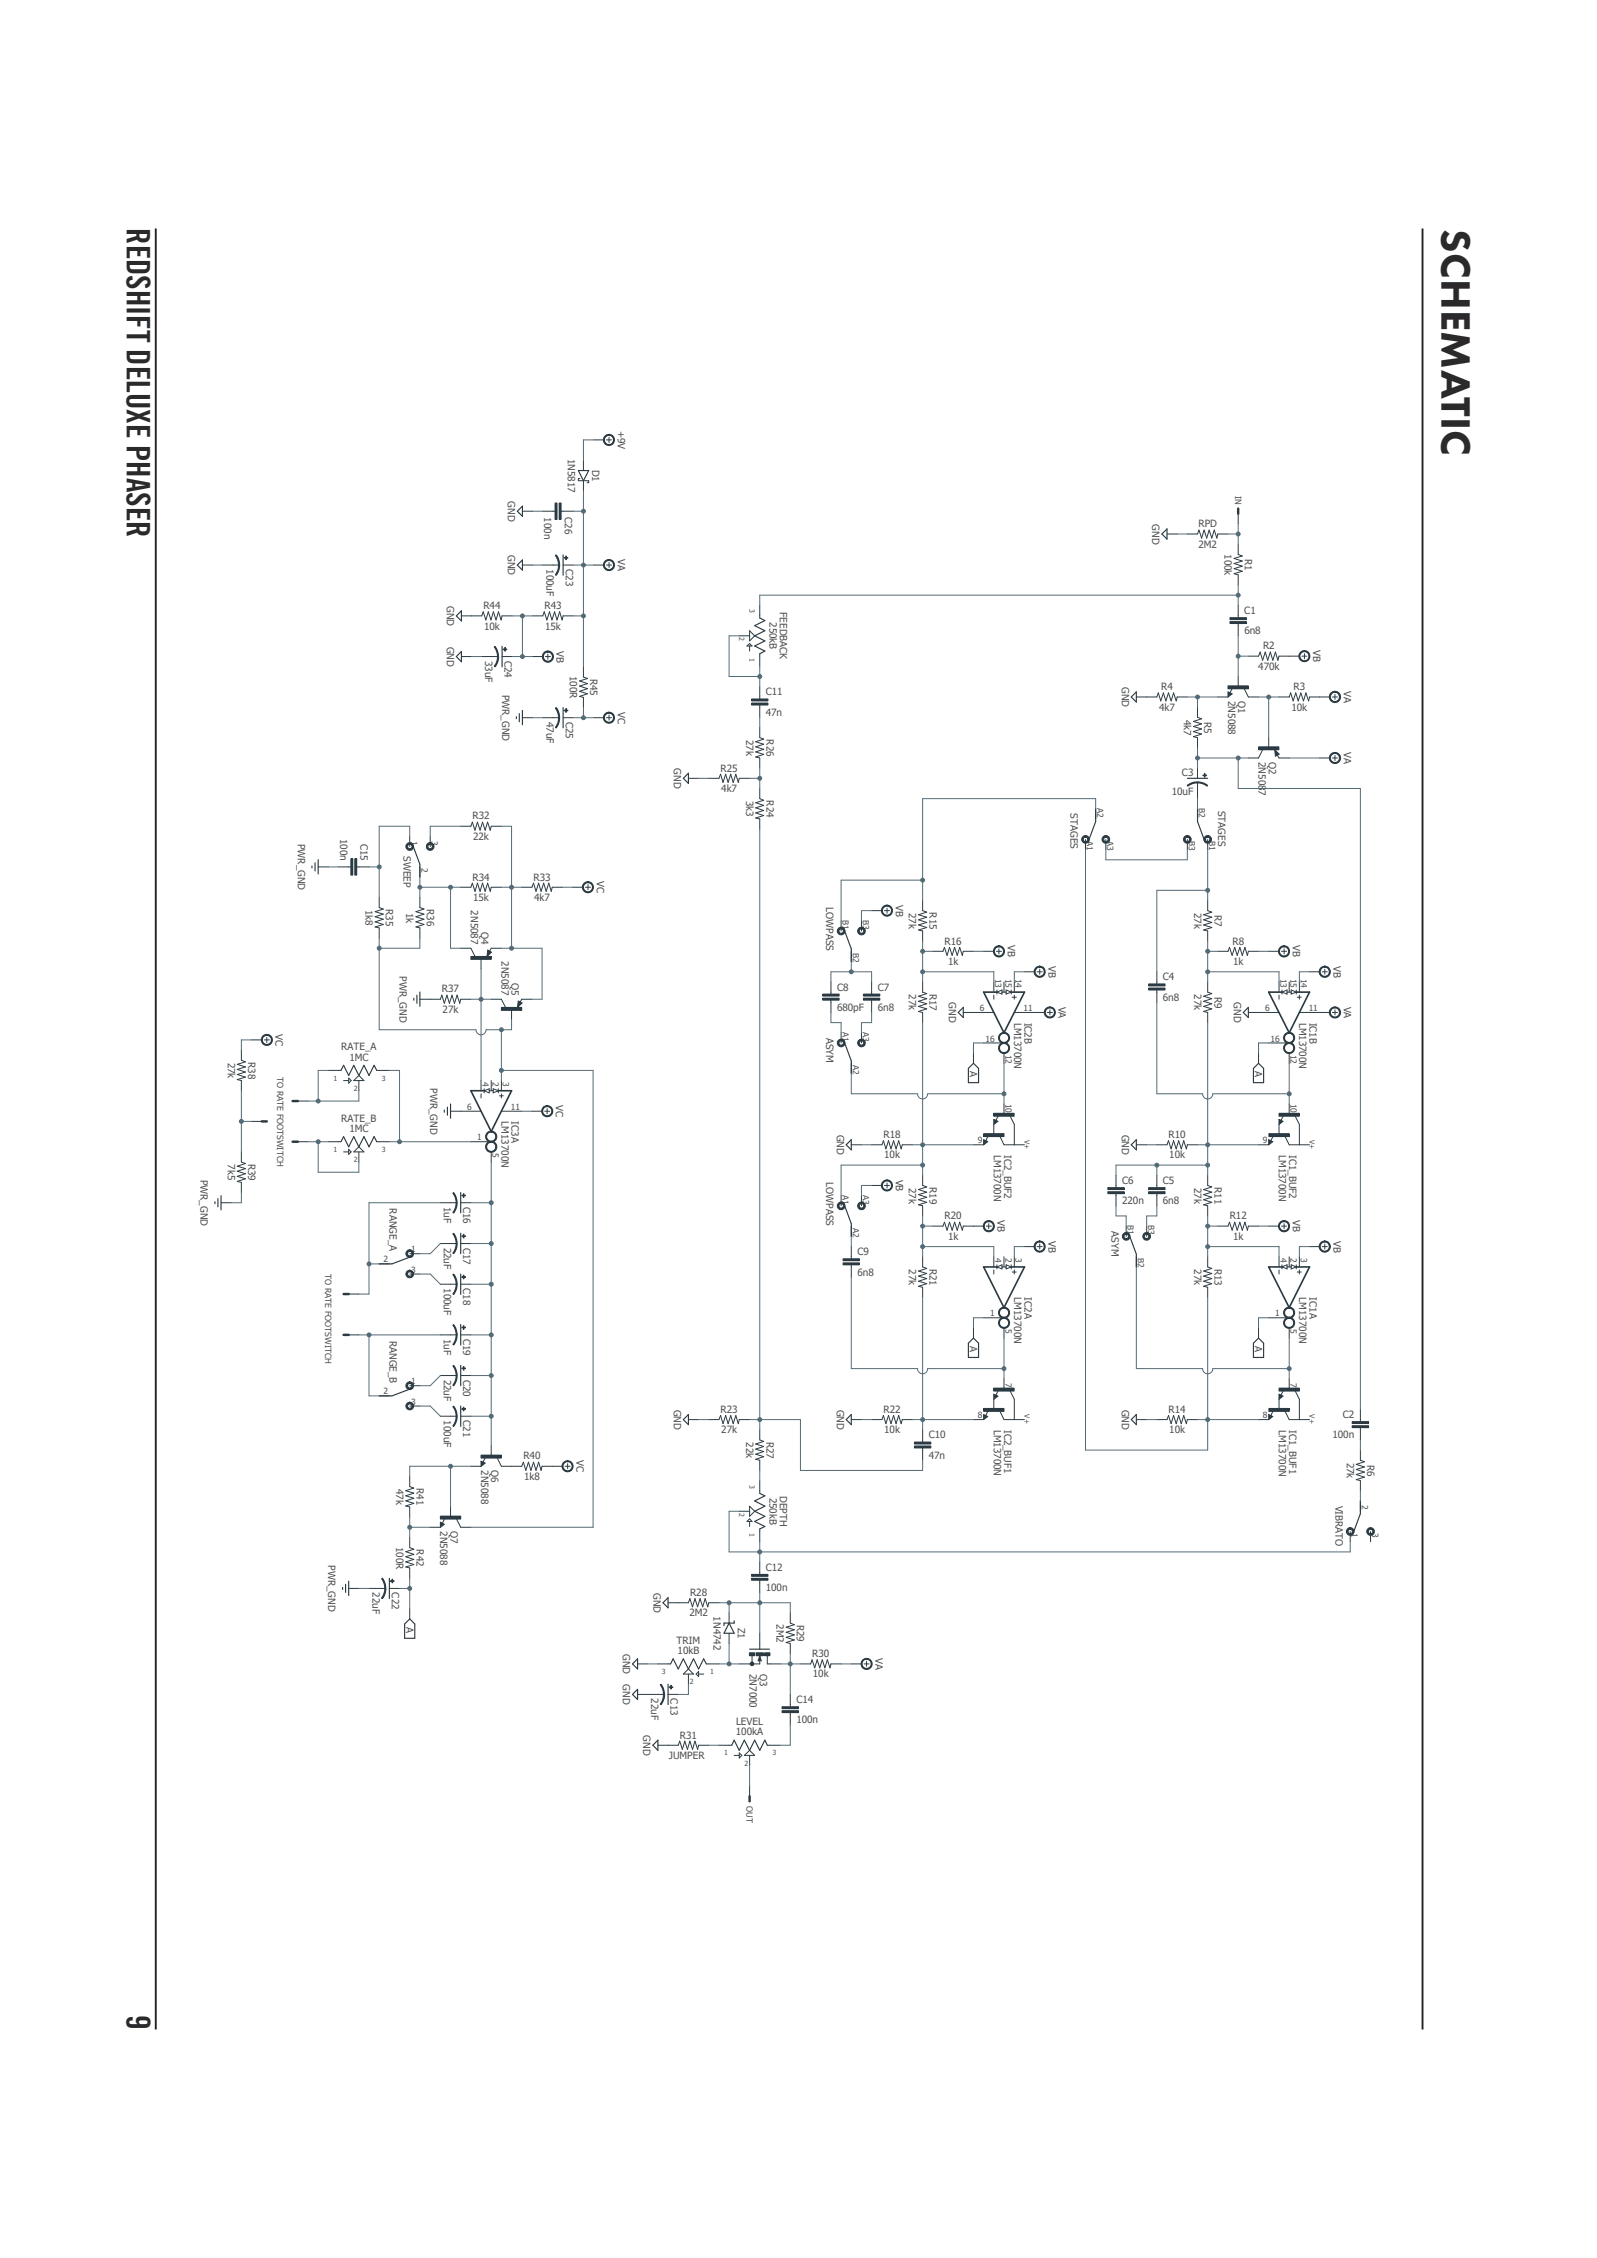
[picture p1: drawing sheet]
<svg xmlns="http://www.w3.org/2000/svg" width="210mm" height="297mm" viewBox="0 0 210 297" stroke-linecap="round" stroke-linejoin="round" font-family="sans-serif">
<defs><g id="words">
<text font-size="5.6" fill="#2b292a" x="189.6" y="30.1" transform="rotate(90 189.6 30.1)">SCHEMATIC</text>
<g font-size="4.3" fill="#2b292a">
<text x="16.7" y="30.1" transform="rotate(90 16.7 30.1)">REDSHIFT DELUXE PHASER</text>
<text x="16.7" y="265" transform="rotate(90 16.7 265)">9</text>
</g>
<g font-size="1.3" fill="#505050">
<text x="81.2" y="56.7" transform="rotate(90 81.2 56.7)">+9V</text>
<text x="66.8" y="65.9" transform="rotate(90 66.8 65.9)">GND</text>
<text x="74.7" y="60.3" transform="rotate(90 74.7 60.3)">1N5817</text>
<text x="77.9" y="61.8" transform="rotate(90 77.9 61.8)">D1</text>
<text x="71.6" y="68" transform="rotate(90 71.6 68)">100n</text>
<text x="74.3" y="68" transform="rotate(90 74.3 68)">C26</text>
<text x="151.5" y="68.9" transform="rotate(90 151.5 68.9)">GND</text>
<text x="157.6" y="69.4">RPD</text>
<text x="66.8" y="73" transform="rotate(90 66.8 73)">GND</text>
<text x="71.8" y="74.9" transform="rotate(90 71.8 74.9)">100uF</text>
<text x="74.4" y="74.9" transform="rotate(90 74.4 74.9)">C23</text>
<text x="81.2" y="73.5" transform="rotate(90 81.2 73.5)">VA</text>
<text x="157.6" y="72">2M2</text>
<text x="161" y="72.9" transform="rotate(90 161 72.9)">100k</text>
<text x="163.7" y="73.5" transform="rotate(90 163.7 73.5)">R1</text>
<text x="58.7" y="79.7" transform="rotate(90 58.7 79.7)">GND</text>
<text x="63.6" y="80.1">R44</text>
<text x="63.6" y="82.8">10k</text>
<text x="71.6" y="80.1">R43</text>
<text x="71.7" y="82.8">15k</text>
<text x="101.2" y="81.8" transform="rotate(90 101.2 81.8)">250kB</text>
<text x="102.5" y="80.5" transform="rotate(90 102.5 80.5)">FEEDBACK</text>
<text x="163.6" y="80.8">C1</text>
<text x="163.6" y="83.4">6n8</text>
<text x="58.7" y="85.1" transform="rotate(90 58.7 85.1)">GND</text>
<text x="63.8" y="86.9" transform="rotate(90 63.8 86.9)">33uF</text>
<text x="66.4" y="86.9" transform="rotate(90 66.4 86.9)">C24</text>
<text x="73.2" y="85.6" transform="rotate(90 73.2 85.6)">VB</text>
<text x="74.9" y="88.9" transform="rotate(90 74.9 88.9)">100R</text>
<text x="77.6" y="89.3" transform="rotate(90 77.6 89.3)">R45</text>
<text x="165.5" y="88.1">470k</text>
<text x="166.1" y="85.4">R2</text>
<text x="172.7" y="85.5" transform="rotate(90 172.7 85.5)">VB</text>
<text x="66" y="91.4" transform="rotate(90 66 91.4)">PWR_GND</text>
<text x="71.8" y="94.9" transform="rotate(90 71.8 94.9)">47uF</text>
<text x="74.4" y="94.9" transform="rotate(90 74.4 94.9)">C25</text>
<text x="81.2" y="93.6" transform="rotate(90 81.2 93.6)">VC</text>
<text x="100.7" y="94.1">47n</text>
<text x="100.7" y="91.5">C11</text>
<text x="147.5" y="90.4" transform="rotate(90 147.5 90.4)">GND</text>
<text x="152.4" y="93.5">4k7</text>
<text x="152.7" y="90.8">R4</text>
<text x="155.7" y="94.6" transform="rotate(90 155.7 94.6)">4k7</text>
<text x="158.4" y="94.9" transform="rotate(90 158.4 94.9)">R5</text>
<text x="161.5" y="92.2" transform="rotate(90 161.5 92.2)">2N5088</text>
<text x="162.8" y="92.2" transform="rotate(90 162.8 92.2)">Q1</text>
<text x="169.8" y="93.5">10k</text>
<text x="170.1" y="90.8">R3</text>
<text x="176.7" y="90.9" transform="rotate(90 176.7 90.9)">VA</text>
<text x="88.6" y="101.1" transform="rotate(90 88.6 101.1)">GND</text>
<text x="94.8" y="101.5">R25</text>
<text x="98.1" y="97.3" transform="rotate(90 98.1 97.3)">27k</text>
<text x="100.8" y="97.2" transform="rotate(90 100.8 97.2)">R26</text>
<text x="165.5" y="100.2" transform="rotate(90 165.5 100.2)">2N508</text>
<text x="166.8" y="100.2" transform="rotate(90 166.8 100.2)">Q2</text>
<text x="176.7" y="98.9" transform="rotate(90 176.7 98.9)">VA</text>
<text x="62.1" y="107.8">R32</text>
<text x="94.8" y="104.2">4k7</text>
<text x="98.1" y="105.4" transform="rotate(90 98.1 105.4)">3k3</text>
<text x="100.8" y="105.3" transform="rotate(90 100.8 105.3)">R24</text>
<text x="140.8" y="107" transform="rotate(90 140.8 107)">STAGES</text>
<text x="154.1" y="104.6">10uF</text>
<text x="155.4" y="102">C3</text>
<text x="160.2" y="106.6" transform="rotate(90 160.2 106.6)">STAGES</text>
<text x="165.5" y="104" transform="rotate(90 165.5 104)">7</text>
<text x="39.2" y="111" transform="rotate(90 39.2 111)">PWR_GND</text>
<text x="44.7" y="110.4" transform="rotate(90 44.7 110.4)">100n</text>
<text x="47.4" y="111" transform="rotate(90 47.4 111)">C15</text>
<text x="53.1" y="112.6" transform="rotate(90 53.1 112.6)">SWEEP</text>
<text x="62.2" y="110.5">22k</text>
<text x="48.1" y="119.7" transform="rotate(90 48.1 119.7)">1k8</text>
<text x="50.8" y="119.6" transform="rotate(90 50.8 119.6)">R35</text>
<text x="56.1" y="119.6" transform="rotate(90 56.1 119.6)">R36</text>
<text x="61.9" y="119.8" transform="rotate(90 61.9 119.8)">2N5087</text>
<text x="62.1" y="115.8">R34</text>
<text x="62.2" y="118.5">15k</text>
<text x="70.2" y="115.8">R33</text>
<text x="70.3" y="118.5">4k7</text>
<text x="78.5" y="115.9" transform="rotate(90 78.5 115.9)">VC</text>
<text x="108.7" y="119.3" transform="rotate(90 108.7 119.3)">LOWPASS</text>
<text x="117.8" y="119" transform="rotate(90 117.8 119)">VB</text>
<text x="122.2" y="120" transform="rotate(90 122.2 120)">R15</text>
<text x="53.4" y="120" transform="rotate(90 53.4 120)">1k</text>
<text x="63.3" y="122.6" transform="rotate(90 63.3 122.6)">Q4</text>
<text x="119.5" y="120.1" transform="rotate(90 119.5 120.1)">27k</text>
<text x="124.2" y="124.3">R16</text>
<text x="132.5" y="124.4" transform="rotate(90 132.5 124.4)">VB</text>
<text x="157" y="120.1" transform="rotate(90 157 120.1)">27k</text>
<text x="159.7" y="120.4" transform="rotate(90 159.7 120.4)">R7</text>
<text x="162.1" y="124.3">R8</text>
<text x="170" y="124.4" transform="rotate(90 170 124.4)">VB</text>
<text x="52.5" y="128.4" transform="rotate(90 52.5 128.4)">PWR_GND</text>
<text x="58.1" y="130.5">R37</text>
<text x="65.9" y="126.4" transform="rotate(90 65.9 126.4)">2N5087</text>
<text x="67.3" y="129.3" transform="rotate(90 67.3 129.3)">Q5</text>
<text x="110.1" y="130.3">C8</text>
<text x="115.4" y="130.3">C7</text>
<text x="119.5" y="130.8" transform="rotate(90 119.5 130.8)">27k</text>
<text x="122.2" y="130.7" transform="rotate(90 122.2 130.7)">R17</text>
<text x="124.7" y="126.9">1k</text>
<text x="124.7" y="131.9" transform="rotate(90 124.7 131.9)">GND</text>
<text x="137.9" y="127" transform="rotate(90 137.9 127)">VB</text>
<text x="152.9" y="131.6">6n8</text>
<text x="152.9" y="129">C4</text>
<text x="157" y="130.8" transform="rotate(90 157 130.8)">27k</text>
<text x="159.7" y="131.1" transform="rotate(90 159.7 131.1)">R9</text>
<text x="162.2" y="126.9">1k</text>
<text x="162.2" y="131.9" transform="rotate(90 162.2 131.9)">GND</text>
<text x="175.4" y="127" transform="rotate(90 175.4 127)">VB</text>
<text x="36.2" y="136" transform="rotate(90 36.2 136)">VC</text>
<text x="58.2" y="133.2">27k</text>
<text x="108.7" y="136.5" transform="rotate(90 108.7 136.5)">ASYM</text>
<text x="110.1" y="133">680pF</text>
<text x="115.4" y="133">6n8</text>
<text x="133.4" y="134.5" transform="rotate(90 133.4 134.5)">LM13700N</text>
<text x="134.7" y="134.5" transform="rotate(90 134.7 134.5)">IC2B</text>
<text x="139.2" y="132.4" transform="rotate(90 139.2 132.4)">VA</text>
<text x="170.9" y="134.5" transform="rotate(90 170.9 134.5)">LM13700N</text>
<text x="172.2" y="134.5" transform="rotate(90 172.2 134.5)">IC1B</text>
<text x="176.7" y="132.4" transform="rotate(90 176.7 132.4)">VA</text>
<text x="30" y="139.8" transform="rotate(90 30 139.8)">27k</text>
<text x="32.6" y="139.7" transform="rotate(90 32.6 139.7)">R38</text>
<text x="44.9" y="138.2">RATE_A</text>
<text x="45.9" y="139.5">1MC</text>
<text x="56.6" y="143.1" transform="rotate(90 56.6 143.1)">PWR_GND</text>
<text x="127.5" y="140.9" transform="rotate(90 127.5 140.9)">A</text>
<text x="165" y="140.9" transform="rotate(90 165 140.9)">A</text>
<text x="44.9" y="147.5">RATE_B</text>
<text x="45.9" y="148.9">1MC</text>
<text x="65.9" y="147.5" transform="rotate(90 65.9 147.5)">LM13700N</text>
<text x="67.3" y="147.5" transform="rotate(90 67.3 147.5)">IC3A</text>
<text x="73.1" y="145.4" transform="rotate(90 73.1 145.4)">VC</text>
<text x="110" y="149.3" transform="rotate(90 110 149.3)">GND</text>
<text x="116.2" y="149.7">R18</text>
<text x="147.5" y="149.3" transform="rotate(90 147.5 149.3)">GND</text>
<text x="153.7" y="149.7">R10</text>
<text x="26.4" y="155.2" transform="rotate(90 26.4 155.2)">PWR_GND</text>
<text x="30" y="153.2" transform="rotate(90 30 153.2)">7k5</text>
<text x="32.6" y="153.1" transform="rotate(90 32.6 153.1)">R39</text>
<text x="108.7" y="155.5" transform="rotate(90 108.7 155.5)">LOWPASS</text>
<text x="116.3" y="152.4">10k</text>
<text x="117.8" y="155.2" transform="rotate(90 117.8 155.2)">VB</text>
<text x="130.7" y="151.9" transform="rotate(90 130.7 151.9)">LM13700N</text>
<text x="132" y="151.9" transform="rotate(90 132 151.9)">IC2_BUF2</text>
<text x="147.6" y="155.7">C6</text>
<text x="152.9" y="155.7">C5</text>
<text x="153.8" y="152.4">10k</text>
<text x="168.2" y="151.9" transform="rotate(90 168.2 151.9)">LM13700N</text>
<text x="169.5" y="151.9" transform="rotate(90 169.5 151.9)">IC1_BUF2</text>
<text x="51.2" y="158.9" transform="rotate(90 51.2 158.9)">RANGE_A</text>
<text x="58.4" y="158.7" transform="rotate(90 58.4 158.7)">1uF</text>
<text x="60.9" y="158.7" transform="rotate(90 60.9 158.7)">C16</text>
<text x="119.5" y="156.2" transform="rotate(90 119.5 156.2)">27k</text>
<text x="122.2" y="156.1" transform="rotate(90 122.2 156.1)">R19</text>
<text x="124.2" y="160.4">R20</text>
<text x="131.2" y="160.5" transform="rotate(90 131.2 160.5)">VB</text>
<text x="146.1" y="162" transform="rotate(90 146.1 162)">ASYM</text>
<text x="147.6" y="158.4">220n</text>
<text x="152.9" y="158.4">6n8</text>
<text x="157" y="156.2" transform="rotate(90 157 156.2)">27k</text>
<text x="159.7" y="156.1" transform="rotate(90 159.7 156.1)">R11</text>
<text x="161.7" y="160.4">R12</text>
<text x="170" y="160.5" transform="rotate(90 170 160.5)">VB</text>
<text x="58.4" y="164.1" transform="rotate(90 58.4 164.1)">22uF</text>
<text x="60.9" y="164.1" transform="rotate(90 60.9 164.1)">C17</text>
<text x="112.7" y="165.1">C9</text>
<text x="112.8" y="167.8">6n8</text>
<text x="119.5" y="166.9" transform="rotate(90 119.5 166.9)">27k</text>
<text x="122.2" y="166.9" transform="rotate(90 122.2 166.9)">R21</text>
<text x="124.7" y="163.1">1k</text>
<text x="137.9" y="163.2" transform="rotate(90 137.9 163.2)">VB</text>
<text x="157" y="166.9" transform="rotate(90 157 166.9)">27k</text>
<text x="159.7" y="166.9" transform="rotate(90 159.7 166.9)">R13</text>
<text x="162.2" y="163.1">1k</text>
<text x="175.4" y="163.2" transform="rotate(90 175.4 163.2)">VB</text>
<text x="58.4" y="169.4" transform="rotate(90 58.4 169.4)">100uF</text>
<text x="60.9" y="169.4" transform="rotate(90 60.9 169.4)">C18</text>
<text x="133.4" y="170.7" transform="rotate(90 133.4 170.7)">LM13700N</text>
<text x="134.7" y="170.7" transform="rotate(90 134.7 170.7)">IC2A</text>
<text x="170.9" y="170.7" transform="rotate(90 170.9 170.7)">LM13700N</text>
<text x="172.2" y="170.7" transform="rotate(90 172.2 170.7)">IC1A</text>
<text x="51.2" y="176.3" transform="rotate(90 51.2 176.3)">RANGE_B</text>
<text x="58.4" y="176.1" transform="rotate(90 58.4 176.1)">1uF</text>
<text x="60.9" y="176.1" transform="rotate(90 60.9 176.1)">C19</text>
<text x="127.5" y="177.1" transform="rotate(90 127.5 177.1)">A</text>
<text x="165" y="177.1" transform="rotate(90 165 177.1)">A</text>
<text x="58.4" y="181.5" transform="rotate(90 58.4 181.5)">22uF</text>
<text x="60.9" y="181.5" transform="rotate(90 60.9 181.5)">C20</text>
<text x="88.6" y="185.4" transform="rotate(90 88.6 185.4)">GND</text>
<text x="94.8" y="185.8">R23</text>
<text x="110" y="185.4" transform="rotate(90 110 185.4)">GND</text>
<text x="116.2" y="185.8">R22</text>
<text x="147.5" y="185.4" transform="rotate(90 147.5 185.4)">GND</text>
<text x="153.7" y="185.8">R14</text>
<text x="58.4" y="186.8" transform="rotate(90 58.4 186.8)">100uF</text>
<text x="60.9" y="186.8" transform="rotate(90 60.9 186.8)">C21</text>
<text x="68.8" y="192">R40</text>
<text x="94.8" y="188.5">27k</text>
<text x="98.1" y="189.7" transform="rotate(90 98.1 189.7)">22k</text>
<text x="100.8" y="189.6" transform="rotate(90 100.8 189.6)">R27</text>
<text x="116.3" y="188.5">10k</text>
<text x="122.1" y="191.9">47n</text>
<text x="122.1" y="189.2">C10</text>
<text x="130.7" y="188.1" transform="rotate(90 130.7 188.1)">LM13700N</text>
<text x="132" y="188.1" transform="rotate(90 132 188.1)">IC2_BUF1</text>
<text x="153.8" y="188.5">10k</text>
<text x="168.2" y="188.1" transform="rotate(90 168.2 188.1)">LM13700N</text>
<text x="169.5" y="188.1" transform="rotate(90 169.5 188.1)">IC1_BUF1</text>
<text x="175.2" y="189.2">100n</text>
<text x="176.6" y="186.5">C2</text>
<text x="52.1" y="195.8" transform="rotate(90 52.1 195.8)">47k</text>
<text x="54.8" y="195.8" transform="rotate(90 54.8 195.8)">R41</text>
<text x="63.3" y="193.4" transform="rotate(90 63.3 193.4)">2N5088</text>
<text x="64.6" y="193.4" transform="rotate(90 64.6 193.4)">Q6</text>
<text x="68.9" y="194.6">1k8</text>
<text x="75.8" y="192.1" transform="rotate(90 75.8 192.1)">VC</text>
<text x="101.2" y="197" transform="rotate(90 101.2 197)">250kB</text>
<text x="102.5" y="196.8" transform="rotate(90 102.5 196.8)">DEPTH</text>
<text x="177.1" y="192.4" transform="rotate(90 177.1 192.4)">27k</text>
<text x="179.8" y="192.7" transform="rotate(90 179.8 192.7)">R6</text>
<text x="52.1" y="203.4" transform="rotate(90 52.1 203.4)">100R</text>
<text x="54.8" y="203.8" transform="rotate(90 54.8 203.8)">R42</text>
<text x="57.9" y="201.4" transform="rotate(90 57.9 201.4)">2N5088</text>
<text x="59.2" y="201.4" transform="rotate(90 59.2 201.4)">Q7</text>
<text x="175.6" y="198" transform="rotate(90 175.6 198)">VIBRATO</text>
<text x="43.2" y="205.9" transform="rotate(90 43.2 205.9)">PWR_GND</text>
<text x="49" y="209.5" transform="rotate(90 49 209.5)">22uF</text>
<text x="51.5" y="209.5" transform="rotate(90 51.5 209.5)">C22</text>
<text x="85.9" y="209.5" transform="rotate(90 85.9 209.5)">GND</text>
<text x="90.7" y="209.9">R28</text>
<text x="100.7" y="209.3">100n</text>
<text x="100.7" y="206.6">C12</text>
<text x="53.4" y="214" transform="rotate(90 53.4 214)">A</text>
<text x="90.7" y="212.6">2M2</text>
<text x="93.8" y="212.6" transform="rotate(90 93.8 212.6)">1N4742</text>
<text x="97" y="214.1" transform="rotate(90 97 214.1)">Z1</text>
<text x="102.1" y="213.6" transform="rotate(90 102.1 213.6)">2M2</text>
<text x="104.8" y="213.7" transform="rotate(90 104.8 213.7)">R29</text>
<text x="81.9" y="217.5" transform="rotate(90 81.9 217.5)">GND</text>
<text x="81.9" y="221.6" transform="rotate(90 81.9 221.6)">GND</text>
<text x="89" y="216.2">TRIM</text>
<text x="89.1" y="217.6">10kB</text>
<text x="98.6" y="220.2" transform="rotate(90 98.6 220.2)">2N7000</text>
<text x="99.9" y="220.2" transform="rotate(90 99.9 220.2)">Q3</text>
<text x="106.8" y="218">R30</text>
<text x="106.9" y="220.6">10k</text>
<text x="115.1" y="218.1" transform="rotate(90 115.1 218.1)">VA</text>
<text x="85.6" y="223.4" transform="rotate(90 85.6 223.4)">22uF</text>
<text x="88.2" y="223.4" transform="rotate(90 88.2 223.4)">C13</text>
<text x="96.8" y="226.9">LEVEL</text>
<text x="104.7" y="226.7">100n</text>
<text x="104.7" y="224">C14</text>
<text x="84.6" y="228.2" transform="rotate(90 84.6 228.2)">GND</text>
<text x="88" y="231.4">JUMPER</text>
<text x="89.4" y="228.7">R31</text>
<text x="96.8" y="228.3">100kA</text>
</g>
<g font-size="1.1" fill="#505050">
<text x="162.4" y="65.2" transform="rotate(90 162.4 65.2)">IN</text>
<text x="144.3" y="106.3" transform="rotate(90 144.3 106.3)">A2</text>
<text x="157.7" y="106.3" transform="rotate(90 157.7 106.3)">B2</text>
<text x="54.1" y="110.6" transform="rotate(90 54.1 110.6)">1</text>
<text x="56.7" y="110.6" transform="rotate(90 56.7 110.6)">3</text>
<text x="142.9" y="110.6" transform="rotate(90 142.9 110.6)">A1</text>
<text x="145.6" y="110.6" transform="rotate(90 145.6 110.6)">A3</text>
<text x="156.3" y="110.6" transform="rotate(90 156.3 110.6)">B3</text>
<text x="159" y="110.6" transform="rotate(90 159 110.6)">B1</text>
<text x="55.4" y="114.2" transform="rotate(90 55.4 114.2)">2</text>
<text x="110.8" y="121" transform="rotate(90 110.8 121)">B1</text>
<text x="112.1" y="125.3" transform="rotate(90 112.1 125.3)">B2</text>
<text x="113.5" y="121" transform="rotate(90 113.5 121)">B3</text>
<text x="130.9" y="128.7" transform="rotate(90 130.9 128.7)">13</text>
<text x="132.2" y="128.7" transform="rotate(90 132.2 128.7)">15</text>
<text x="133.6" y="128.7" transform="rotate(90 133.6 128.7)">14</text>
<text x="168.4" y="128.7" transform="rotate(90 168.4 128.7)">13</text>
<text x="169.7" y="128.7" transform="rotate(90 169.7 128.7)">15</text>
<text x="171" y="128.7" transform="rotate(90 171 128.7)">14</text>
<text x="110.8" y="135.7" transform="rotate(90 110.8 135.7)">A1</text>
<text x="113.5" y="135.7" transform="rotate(90 113.5 135.7)">A3</text>
<text x="128.9" y="133">6</text>
<text x="129.6" y="137">16</text>
<text x="134.6" y="133">11</text>
<text x="166.3" y="133">6</text>
<text x="167.1" y="137">16</text>
<text x="172.1" y="133">11</text>
<text x="36.4" y="141.7" transform="rotate(90 36.4 141.7)">TO RATE FOOTSWITCH</text>
<text x="63.4" y="142.3" transform="rotate(90 63.4 142.3)">4</text>
<text x="64.8" y="142.3" transform="rotate(90 64.8 142.3)">2</text>
<text x="66.1" y="142.3" transform="rotate(90 66.1 142.3)">3</text>
<text x="112.1" y="140.1" transform="rotate(90 112.1 140.1)">A2</text>
<text x="132.2" y="138.7" transform="rotate(90 132.2 138.7)">12</text>
<text x="169.7" y="138.7" transform="rotate(90 169.7 138.7)">12</text>
<text x="61.4" y="146">6</text>
<text x="62.8" y="150">1</text>
<text x="67.2" y="146">11</text>
<text x="132.2" y="145.2" transform="rotate(90 132.2 145.2)">10</text>
<text x="169.7" y="145.2" transform="rotate(90 169.7 145.2)">10</text>
<text x="64.8" y="151.7" transform="rotate(90 64.8 151.7)">5</text>
<text x="128.6" y="150.4">9</text>
<text x="166" y="150.4">9</text>
<text x="110.8" y="157.1" transform="rotate(90 110.8 157.1)">A1</text>
<text x="112.1" y="161.5" transform="rotate(90 112.1 161.5)">A2</text>
<text x="113.5" y="157.1" transform="rotate(90 113.5 157.1)">A3</text>
<text x="148.3" y="161.2" transform="rotate(90 148.3 161.2)">B1</text>
<text x="151" y="161.2" transform="rotate(90 151 161.2)">B3</text>
<text x="42.7" y="167.6" transform="rotate(90 42.7 167.6)">TO RATE FOOTSWITCH</text>
<text x="50.4" y="166">2</text>
<text x="54.1" y="167.4">3</text>
<text x="54.1" y="164.7">1</text>
<text x="130.9" y="165.5" transform="rotate(90 130.9 165.5)">4</text>
<text x="132.2" y="165.5" transform="rotate(90 132.2 165.5)">2</text>
<text x="133.6" y="165.5" transform="rotate(90 133.6 165.5)">3</text>
<text x="149.6" y="165.5" transform="rotate(90 149.6 165.5)">B2</text>
<text x="168.4" y="165.5" transform="rotate(90 168.4 165.5)">4</text>
<text x="169.7" y="165.5" transform="rotate(90 169.7 165.5)">2</text>
<text x="171" y="165.5" transform="rotate(90 171 165.5)">3</text>
<text x="130.2" y="173.1">1</text>
<text x="167.7" y="173.1">1</text>
<text x="132.2" y="174.9" transform="rotate(90 132.2 174.9)">5</text>
<text x="169.7" y="174.9" transform="rotate(90 169.7 174.9)">5</text>
<text x="50.4" y="183.4">2</text>
<text x="54.1" y="184.8">3</text>
<text x="54.1" y="182.1">1</text>
<text x="132.2" y="181.9" transform="rotate(90 132.2 181.9)">7</text>
<text x="169.7" y="181.9" transform="rotate(90 169.7 181.9)">7</text>
<text x="128.6" y="186.5">8</text>
<text x="166" y="186.5">8</text>
<text x="179.1" y="198" transform="rotate(90 179.1 198)">2</text>
<text x="177.7" y="201.6" transform="rotate(90 177.7 201.6)">1</text>
<text x="180.4" y="201.6" transform="rotate(90 180.4 201.6)">3</text>
<text x="98.2" y="237.6" transform="rotate(90 98.2 237.6)">OUT</text>
</g>
<g font-size=".9" fill="#505050">
<text x="97.2" y="83.8" transform="rotate(90 97.2 83.8)">2</text>
<text x="98.6" y="80.1" transform="rotate(90 98.6 80.1)">3</text>
<text x="98.6" y="86.5" transform="rotate(90 98.6 86.5)">1</text>
<text x="43.8" y="142.1">1</text>
<text x="46.5" y="143.5">2</text>
<text x="50.2" y="142.1">3</text>
<text x="134.7" y="149.9" transform="rotate(90 134.7 149.9)">V+</text>
<text x="172.2" y="149.9" transform="rotate(90 172.2 149.9)">V+</text>
<text x="43.8" y="151.5">1</text>
<text x="46.5" y="152.8">2</text>
<text x="50.2" y="151.5">3</text>
<text x="134.7" y="186.1" transform="rotate(90 134.7 186.1)">V+</text>
<text x="172.2" y="186.1" transform="rotate(90 172.2 186.1)">V+</text>
<text x="98.6" y="195.3" transform="rotate(90 98.6 195.3)">3</text>
<text x="97.2" y="198.9" transform="rotate(90 97.2 198.9)">2</text>
<text x="98.6" y="201.6" transform="rotate(90 98.6 201.6)">1</text>
<text x="87" y="220.2">3</text>
<text x="90.7" y="221.5">2</text>
<text x="93.4" y="220.2">1</text>
<text x="95.2" y="230.9">1</text>
<text x="97.9" y="232.2">2</text>
<text x="101.6" y="230.9">3</text>
</g>
</g></defs>
<path d="M20.5 30.1v236.8M187.1 30.1v236.8" fill="none" stroke="#231f20" stroke-width=".25"/>
<path d="M74 73v2.7" fill="none" stroke="#2b3a42" stroke-width=".15"/>
<path d="M72.7 74.3h.8" fill="none" stroke="#2b3a42" stroke-width=".13"/>
<path d="M73.5 74.3h.1v.2a1.98 1.98 0 0 1-.5 1.2l-.1-.1a2.06 2.06 0 0 0 .5-1.3z" fill-rule="evenodd" fill="#2b3a42"/>
<path d="M73.5 74.3h.1v.2a1.98 1.98 0 0 1-.5 1.2l-.1-.1a2.06 2.06 0 0 0 .5-1.3z" fill="none" stroke="#2b3a42" stroke-width=".13"/>
<path d="M73 73.1l.1-.1 .3 .4 .2 .7v.2h-.2a2.24 2.24 0 0 0-.4-1.2z" fill-rule="evenodd" fill="#2b3a42"/>
<path d="M73 73.1l.1-.1 .3 .4 .2 .7v.2h-.2a2.24 2.24 0 0 0-.4-1.2z" fill="none" stroke="#2b3a42" stroke-width=".13"/>
<path d="M74.4 73.1h.1v.5h-.1z" fill="#2b3a42"/>
<path d="M74.4 73.1h.1v.5h-.1z" fill="none" stroke="#2b3a42" stroke-width=".13"/>
<path d="M74.2 73.3h.5v.1h-.5z" fill="#2b3a42"/>
<g fill="none" stroke="#2b3a42" stroke-width=".13">
<path d="M79.7 57.9h.7M80.1 57.5v.7M71.4 74.3h1.3M74 74.3h1.4M74.2 73.3h.5v.1h-.5zM43.2 140.8h1.6M45.2 142.1h.7M45.9 141.8l.3 .3-.3 .4zM47.2 142.1v1.4M47.2 141.5l.7 .6h-1.4zM49.5 140.8h1.7M94.5 229.6h1.7"/>
<path d="M96.5 230.9h.7M97.2 230.6l.4 .3-.4 .3zM97.9 230.9l.7-.7 .6 .7zM98.6 230.9v1.3M100.9 229.6h1.7"/>
</g>
<path d="M44.8 140.8l.4-.7 .7 1.4 .6-1.4 .7 1.4 .7-1.4 .6 1.4 .7-1.4 .3 .7M96.2 229.6l.3-.7 .7 1.3 .7-1.3 .7 1.3 .6-1.3 .7 1.3 .7-1.3 .3 .7" fill="none" stroke="#2b3a42" stroke-width=".15"/>
<path d="M79.6 57.3l.5-.2v.2a.61 .61 0 0 1 .6 .8 .61 .61 0 0 1-1 .2 .61 .61 0 0 1 .2-1h.2v-.2a.73 .73 0 0 1 .7 1 .73 .73 0 0 1-1.1 .4 .73 .73 0 0 1-.1-1.2z" fill-rule="evenodd" fill="#2b3a42"/>
<g fill="none" stroke="#2b3a42" stroke-width=".13">
<path d="M78.1 57.9h1.3M79.6 57.3l.5-.2v.2a.61 .61 0 0 1 .6 .8 .61 .61 0 0 1-1 .2 .61 .61 0 0 1 .2-1h.2v-.2a.73 .73 0 0 1 .7 1 .73 .73 0 0 1-1.1 .4 .73 .73 0 0 1-.1-1.2zM68.7 74.3h1.3M68.7 67.2h1.3M71.4 67.2h1.6M73 66.2h.2v2.1h-.2zM73.5 66.2h.3v2.1h-.3zM73.8 67.2h1.6M76.3 62.9l-.2 .1v.2h1.3v.3h-.2M76.7 60.6v1.3M76.7 63.2v1.4M79.7 74.3h.7"/>
<path d="M80.1 74v.6M99.9 79.6v1.7M162.8 67.6v1.3M162.8 71.6v1.3l.6 .2-1.1 .4 1.1 .3-1.1 .3 1.1 .4-1.1 .3 1.1 .3-1.1 .4 .5 .1v1.3M162.8 79.6v1.6M97.2 83.6h1.4M98.2 85l.4-.4 .3 .4zM98.6 83l.6 .6-.6 .7zM98.6 85v.6M99.9 86v1.6M160.1 91.7h1.4M161.5 91l.5 .3-.5 .4z"/>
<path d="M161.5 90.2h2.7v.4h-2.7zM161.7 81.2h2.2v.3h-2.2zM161.7 81.8h2.2v.2h-2.2zM162.1 90.5l-.4 .6M162.8 82v1.6M162.8 89v1.3M163.6 90.6l.6 1.1h1.3M164.2 86.3h1.3l.2-.5 .3 1 .4-1 .3 1 .3-1 .4 1 .3-1 .3 1 .2-.5h1.3M168.2 91.7h1.3l.2-.6 .3 1.1 .4-1.1 .3 1.1 .4-1.1 .3 1.1 .3-1.1 .4 1.1 .1-.5h1.3M97.2 198.8h1.4M98.6 198.1l.6 .7-.6 .6zM98.6 199.8l.3 .3h-.7z"/>
<path d="M99.9 194.7v1.7M98.6 200.1v.7M99.9 201.1v1.7M98.6 234.9v1.4"/>
</g>
<path d="M162.8 66.9v.7M98.6 236.3v.6" fill="none" stroke="#2b3a42" stroke-width=".32"/>
<path d="M68 74.3l.7-.6v1.3zM68.7 66.6v1.3l-.7-.7zM76.1 61.9h1.3l-.7 1.3zM99.9 81.3l.7 .3-1.4 .7 1.4 .7-1.4 .6 1.4 .7-1.4 .7 1.4 .6-.7 .4M161.5 91.1v.4l.4-.2-.3-.2v.2h.2M99.9 196.4l.7 .4-1.4 .6 1.4 .7-1.4 .7 1.4 .6-1.4 .7 1.4 .7-.7 .3" fill="none" stroke="#2b3a42" stroke-width=".15"/>
<path d="M73.1 66.2v2.1M73.7 66.2v2.1M161.7 81.4h2.2M161.7 81.9h2.2" fill="none" stroke="#2b3a42" stroke-width=".26"/>
<path d="M161.5 90.4h2.7" fill="none" stroke="#2b3a42" stroke-width=".39"/>
<path d="M79.6 73.8l.5-.2v.1a.6 .6 0 0 1 .5 .8 .6 .6 0 0 1-.9 .2 .6 .6 0 0 1 .2-.9l.2-.1v-.1a.73 .73 0 0 1 .7 .9 .73 .73 0 0 1-1.1 .4 .73 .73 0 0 1-.1-1.1z" fill-rule="evenodd" fill="#2b3a42"/>
<path d="M78.1 74.3h1.3M79.6 73.8l.5-.2v.1a.6 .6 0 0 1 .5 .8 .6 .6 0 0 1-.9 .2 .6 .6 0 0 1 .2-.9l.2-.1v-.1a.73 .73 0 0 1 .7 .9 .73 .73 0 0 1-1.1 .4 .73 .73 0 0 1-.1-1.1zM62 81h1.3l.2-.5 .4 1 .3-1 .4 1 .3-1 .3 1 .3-1 .4 1 .1-.5h1.4M64.7 86.4h.8M70 81h1.4l.2-.5 .3 1 .4-1 .3 1 .3-1 .3 1 .4-1 .3 1 .1-.5h1.4" fill="none" stroke="#2b3a42" stroke-width=".13"/>
<path d="M66 85v2.7" fill="none" stroke="#2b3a42" stroke-width=".15"/>
<path d="M65.4 86.4h.2a2.05 2.05 0 0 1-.5 1.3l-.1-.1a1.95 1.95 0 0 0 .4-1.2z" fill-rule="evenodd" fill="#2b3a42"/>
<path d="M65.4 86.4h.2a2.05 2.05 0 0 1-.5 1.3l-.1-.1a1.95 1.95 0 0 0 .4-1.2z" fill="none" stroke="#2b3a42" stroke-width=".13"/>
<path d="M65 85.1l.1-.1 .3 .5 .1 .7v.2h-.1a2.06 2.06 0 0 0-.4-1.3z" fill-rule="evenodd" fill="#2b3a42"/>
<path d="M65 85.1l.1-.1 .3 .5 .1 .7v.2h-.1a2.06 2.06 0 0 0-.4-1.3z" fill="none" stroke="#2b3a42" stroke-width=".13"/>
<path d="M66.4 85.2h.1v.4h-.1z" fill="#2b3a42"/>
<path d="M66.4 85.2h.1v.4h-.1z" fill="none" stroke="#2b3a42" stroke-width=".13"/>
<path d="M66.2 85.4h.4v.1h-.4z" fill="#2b3a42"/>
<path d="M60.7 86.4h1.3M60.7 81h1.3M63.3 86.4h1.4M66 86.4h1.4M66.2 85.4h.4v.1h-.4zM71.7 86.4h.7M72 86v.7" fill="none" stroke="#2b3a42" stroke-width=".13"/>
<path d="M60 81l.7-.7v1.4zM60 86.4l.7-.7v1.3z" fill="none" stroke="#2b3a42" stroke-width=".15"/>
<path d="M71.6 85.8l.4-.2v.2a.61 .61 0 0 1 .6 .9 .61 .61 0 0 1-1.1 .1 .61 .61 0 0 1 .3-1h.2v-.2a.75 .75 0 0 1 .8 1 .75 .75 0 0 1-1.2 .4 .75 .75 0 0 1 0-1.2z" fill-rule="evenodd" fill="#2b3a42"/>
<path d="M70 86.4h1.4M71.6 85.8l.4-.2v.2a.61 .61 0 0 1 .6 .9 .61 .61 0 0 1-1.1 .1 .61 .61 0 0 1 .3-1h.2v-.2a.75 .75 0 0 1 .8 1 .75 .75 0 0 1-1.2 .4 .75 .75 0 0 1 0-1.2zM171.2 86.3h.7M171.5 86v.7" fill="none" stroke="#2b3a42" stroke-width=".13"/>
<path d="M171.1 85.7l.4-.1v.1a.61 .61 0 0 1 .6 .8 .61 .61 0 0 1-1 .2 .61 .61 0 0 1 .2-1h.2v-.1a.73 .73 0 0 1 .7 .9 .73 .73 0 0 1-1.1 .4 .73 .73 0 0 1 0-1.2z" fill-rule="evenodd" fill="#2b3a42"/>
<path d="M169.5 86.3h1.4M171.1 85.7l.4-.1v.1a.61 .61 0 0 1 .6 .8 .61 .61 0 0 1-1 .2 .61 .61 0 0 1 .2-1h.2v-.1a.73 .73 0 0 1 .7 .9 .73 .73 0 0 1-1.1 .4 .73 .73 0 0 1 0-1.2zM175.2 91.7h.7M175.5 91.3v.7" fill="none" stroke="#2b3a42" stroke-width=".13"/>
<path d="M175.1 91.1l.4-.2v.2a.61 .61 0 0 1 .5 .9 .61 .61 0 0 1-1 .1 .61 .61 0 0 1 .3-1h.2v-.2a.75 .75 0 0 1 .8 1 .75 .75 0 0 1-1.2 .4 .75 .75 0 0 1 0-1.2z" fill-rule="evenodd" fill="#2b3a42"/>
<path d="M165.5 98.2h2.7v.4h-2.7zM166 98.6l-.5 1.1h-1.3M166.8 97v1.4M167.6 98.6l.6 .6-.5 .3zM168 99.3l.2 .4h1.3M173.5 91.7h1.4M175.1 91.1l.4-.2v.2a.61 .61 0 0 1 .5 .9 .61 .61 0 0 1-1 .1 .61 .61 0 0 1 .3-1h.2v-.2a.75 .75 0 0 1 .8 1 .75 .75 0 0 1-1.2 .4 .75 .75 0 0 1 0-1.2zM175.2 99.7h.7M175.5 99.4v.6" fill="none" stroke="#2b3a42" stroke-width=".13"/>
<path d="M167.8 99.2v-.2l.2 .2-.2 .1-.1-.5 .4 .4-.3 .2" fill="none" stroke="#2b3a42" stroke-width=".15"/>
<path d="M165.5 98.4h2.7" fill="none" stroke="#2b3a42" stroke-width=".39"/>
<path d="M175.1 99.1l.4-.1v.1a.6 .6 0 0 1 .6 .8 .6 .6 0 0 1-1 .2 .6 .6 0 0 1 .2-1h.2v-.1a.74 .74 0 0 1 .7 .9 .74 .74 0 0 1-1.1 .4 .74 .74 0 0 1 0-1.2z" fill-rule="evenodd" fill="#2b3a42"/>
<path d="M98.8 91.9h2.2v.3h-2.2zM98.8 92.5h2.2v.2h-2.2zM99.9 90.3v1.6M99.9 92.7v1.7M149.4 91.7h2.7l.2-.6 .3 1.1 .4-1.1 .3 1.1 .4-1.1 .3 1.1 .3-1.1 .4 1.1 .1-.5h1.3M157.5 93v1.4l.5 .1-1.1 .4 1.1 .3-1.1 .4 1.1 .3-1.1 .3 1.1 .4-1.1 .3 .6 .1v1.4M173.5 99.7h1.4M175.1 99.1l.4-.1v.1a.6 .6 0 0 1 .6 .8 .6 .6 0 0 1-1 .2 .6 .6 0 0 1 .2-1h.2v-.1a.74 .74 0 0 1 .7 .9 .74 .74 0 0 1-1.1 .4 .74 .74 0 0 1 0-1.2zM178.9 190.7v1.4l.5 .2-1.1 .3 1.1 .4-1.1 .3 1.1 .3-1.1 .3 1.1 .4-1.1 .3 .6 .1v1.4" fill="none" stroke="#2b3a42" stroke-width=".13"/>
<path d="M149.4 91v1.3l-.6-.6zM178.9 197.4v1.7l-1 2.7" fill="none" stroke="#2b3a42" stroke-width=".15"/>
<path d="M98.8 92.1h2.2M98.8 92.6h2.2" fill="none" stroke="#2b3a42" stroke-width=".26"/>
<path d="M177.2 201.1l.3-.2v.3a.3 .3 0 0 1 .3 .4 .3 .3 0 0 1-.5 .1 .3 .3 0 0 1 .1-.5h.1v-.3a.51 .51 0 0 1 .6 .6 .51 .51 0 0 1-.8 .4 .51 .51 0 0 1-.1-.8z" fill-rule="evenodd" fill="#2b3a42"/>
<path d="M177.2 201.1l.3-.2v.3a.3 .3 0 0 1 .3 .4 .3 .3 0 0 1-.5 .1 .3 .3 0 0 1 .1-.5h.1v-.3a.51 .51 0 0 1 .6 .6 .51 .51 0 0 1-.8 .4 .51 .51 0 0 1-.1-.8z" fill="none" stroke="#2b3a42" stroke-width=".13"/>
<path d="M179.8 201.1l.4-.2v.3a.3 .3 0 0 1 .3 .4 .3 .3 0 0 1-.5 .1 .3 .3 0 0 1 .1-.5h.1v-.3a.51 .51 0 0 1 .5 .6 .51 .51 0 0 1-.7 .4 .51 .51 0 0 1-.2-.8z" fill-rule="evenodd" fill="#2b3a42"/>
<path d="M168.2 167v.6M168.6 166.6l.6-.2v.5zM168.6 166.6v.3M169.8 166.4l.7 .2-.7 .3zM170.5 166.4v.5M170.6 167.3h.5M170.9 167v.6M178.9 197.4v1.4M177.5 201.5v1.3M179.8 201.1l.4-.2v.3a.3 .3 0 0 1 .3 .4 .3 .3 0 0 1-.5 .1 .3 .3 0 0 1 .1-.5h.1v-.3a.51 .51 0 0 1 .5 .6 .51 .51 0 0 1-.7 .4 .51 .51 0 0 1-.2-.8zM180.2 201.5v1.3" fill="none" stroke="#2b3a42" stroke-width=".13"/>
<path d="M168.6 166.6h-1.8l2.7 5.4 2.7-5.4h-1.7" fill="none" stroke="#2b3a42" stroke-width=".22"/>
<path d="M169.1 172.1l.4-.2v.2a.6 .6 0 0 1 .6 .8 .6 .6 0 0 1-1 .2 .6 .6 0 0 1 .2-1h.2v-.2a.73 .73 0 0 1 .7 1 .73 .73 0 0 1-1.1 .4 .73 .73 0 0 1 0-1.2z" fill-rule="evenodd" fill="#2b3a42"/>
<path d="M169.1 172.1l.4-.2v.2a.6 .6 0 0 1 .6 .8 .6 .6 0 0 1-1 .2 .6 .6 0 0 1 .2-1h.2v-.2a.73 .73 0 0 1 .7 1 .73 .73 0 0 1-1.1 .4 .73 .73 0 0 1 0-1.2z" fill="none" stroke="#2b3a42" stroke-width=".13"/>
<path d="M169.1 173.4l.4-.1v.1a.6 .6 0 0 1 .6 .8 .6 .6 0 0 1-1 .2 .6 .6 0 0 1 .2-1h.2v-.1a.73 .73 0 0 1 .7 .9 .73 .73 0 0 1-1.1 .4 .73 .73 0 0 1 0-1.2z" fill-rule="evenodd" fill="#2b3a42"/>
<g fill="none" stroke="#2b3a42" stroke-width=".13">
<path d="M168.2 130.9v.5M168.6 130.5v.3M168.6 130.5l.6-.3v.6zM169.8 130.2l.7 .3-.7 .3zM170.5 130.2v.6M170.6 131.2h.5M170.9 130.9v.5M166.8 173.3h2.7M168.2 165.3v1.3M168.6 166.4v.2M169.1 173.4l.4-.1v.1a.6 .6 0 0 1 .6 .8 .6 .6 0 0 1-1 .2 .6 .6 0 0 1 .2-1h.2v-.1a.73 .73 0 0 1 .7 .9 .73 .73 0 0 1-1.1 .4 .73 .73 0 0 1 0-1.2zM169.2 166.6h.6"/>
<path d="M169.5 165.3v1.3M169.5 174.7v1.3M170.9 165.3v1.3M165.5 186.7h1.3M166.8 186.1l.6 .2-.6 .4zM166.9 185.3h2.6v.3h-2.6zM167.4 185.5l-.3 .7M168.2 182.6h2.7v.4h-2.7zM168.2 184l.5-.4-.5-.2v2M168.8 182.9l-.4 .6M169 185.6l.5 1.1h2.7M169.5 181.4v1.3"/>
<path d="M170.3 183l.6 1v2.7"/>
</g>
<path d="M166.9 186.2v.4l.3-.3-.2-.1v.2l.1-.1M168.3 183.5v.4l.3-.3-.3-.1v.2l.1-.1" fill="none" stroke="#2b3a42" stroke-width=".15"/>
<path d="M166.9 185.5h2.6M168.2 182.8h2.7" fill="none" stroke="#2b3a42" stroke-width=".39"/>
<path d="M168.6 130.5h-1.8l2.7 5.3 2.7-5.3h-1.7" fill="none" stroke="#2b3a42" stroke-width=".22"/>
<path d="M169.1 136l.4-.2v.1a.6 .6 0 0 1 .6 .8 .6 .6 0 0 1-1 .2 .6 .6 0 0 1 .2-.9l.2-.1v-.1a.73 .73 0 0 1 .7 .9 .73 .73 0 0 1-1.1 .4 .73 .73 0 0 1 0-1.1z" fill-rule="evenodd" fill="#2b3a42"/>
<path d="M169.1 136l.4-.2v.1a.6 .6 0 0 1 .6 .8 .6 .6 0 0 1-1 .2 .6 .6 0 0 1 .2-.9l.2-.1v-.1a.73 .73 0 0 1 .7 .9 .73 .73 0 0 1-1.1 .4 .73 .73 0 0 1 0-1.1z" fill="none" stroke="#2b3a42" stroke-width=".13"/>
<path d="M169.1 137.3l.4-.2v.1a.6 .6 0 0 1 .6 .9 .6 .6 0 0 1-1 .2 .6 .6 0 0 1 .2-1l.2-.1v-.1a.73 .73 0 0 1 .7 1 .73 .73 0 0 1-1.1 .4 .73 .73 0 0 1 0-1.2z" fill-rule="evenodd" fill="#2b3a42"/>
<g fill="none" stroke="#2b3a42" stroke-width=".13">
<path d="M166.8 137.2h2.7M168.2 129.2v1.3M168.6 130.2v.3M169.1 137.3l.4-.2v.1a.6 .6 0 0 1 .6 .9 .6 .6 0 0 1-1 .2 .6 .6 0 0 1 .2-1l.2-.1v-.1a.73 .73 0 0 1 .7 1 .73 .73 0 0 1-1.1 .4 .73 .73 0 0 1 0-1.2zM169.2 130.5h.6M169.5 129.2v1.3M169.5 138.5v1.4M170.9 129.2v1.3M165.5 150.6h1.3M166.8 149.9l.6 .3-.6 .4zM166.9 149.1h2.6v.4h-2.6zM167.4 149.4l-.3 .6"/>
<path d="M168.2 146.4h2.7v.4h-2.7zM168.2 147.9l.5-.4-.5-.3v2M168.8 146.7l-.4 .7M169 149.5l.5 1.1h2.7M169.5 145.2v1.4M170.3 146.8l.6 1.1v2.7M130.7 167v.6M131.1 166.6l.7-.2v.5zM131.1 166.6v.3M132.3 166.4l.7 .2-.7 .3zM133 166.4v.5M133.1 167.3h.5"/>
<path d="M133.4 167v.6"/>
</g>
<path d="M166.9 150v.4l.3-.2-.2-.2v.2h.1M168.3 147.4v.4l.3-.3-.3-.1v.2l.1-.1" fill="none" stroke="#2b3a42" stroke-width=".15"/>
<path d="M166.9 149.3h2.6M168.2 146.6h2.7" fill="none" stroke="#2b3a42" stroke-width=".39"/>
<path d="M131.1 166.6h-1.8l2.7 5.4 2.7-5.4h-1.7" fill="none" stroke="#2b3a42" stroke-width=".22"/>
<path d="M131.6 172.1l.4-.2v.2a.6 .6 0 0 1 .6 .8 .6 .6 0 0 1-1 .2 .6 .6 0 0 1 .2-1h.2v-.2a.73 .73 0 0 1 .7 1 .73 .73 0 0 1-1.1 .4 .73 .73 0 0 1 0-1.2z" fill-rule="evenodd" fill="#2b3a42"/>
<path d="M131.6 172.1l.4-.2v.2a.6 .6 0 0 1 .6 .8 .6 .6 0 0 1-1 .2 .6 .6 0 0 1 .2-1h.2v-.2a.73 .73 0 0 1 .7 1 .73 .73 0 0 1-1.1 .4 .73 .73 0 0 1 0-1.2z" fill="none" stroke="#2b3a42" stroke-width=".13"/>
<path d="M131.6 173.4l.4-.1v.1a.6 .6 0 0 1 .6 .8 .6 .6 0 0 1-1 .2 .6 .6 0 0 1 .2-1h.2v-.1a.73 .73 0 0 1 .7 .9 .73 .73 0 0 1-1.1 .4 .73 .73 0 0 1 0-1.2z" fill-rule="evenodd" fill="#2b3a42"/>
<g fill="none" stroke="#2b3a42" stroke-width=".13">
<path d="M130.7 130.9v.5M131.1 130.5v.3M131.1 130.5l.7-.3v.6zM132.3 130.2l.7 .3-.7 .3zM133 130.2v.6M133.1 131.2h.5M133.4 130.9v.5M129.3 173.3h2.7M130.7 165.3v1.3M131.1 166.4v.2M131.6 173.4l.4-.1v.1a.6 .6 0 0 1 .6 .8 .6 .6 0 0 1-1 .2 .6 .6 0 0 1 .2-1h.2v-.1a.73 .73 0 0 1 .7 .9 .73 .73 0 0 1-1.1 .4 .73 .73 0 0 1 0-1.2zM131.8 166.6h.5"/>
<path d="M132 165.3v1.3M132 174.7v1.3M133.4 165.3v1.3M128 186.7h1.3M129.3 185.3h2.7v.3h-2.7zM129.3 186.1l.6 .2-.6 .4zM129.9 185.5l-.3 .7M130.7 184l.5-.4-.5-.2v2M130.7 182.6h2.7v.4h-2.7zM131.3 182.9l-.3 .6M131.5 185.6l.5 1.1h2.7M132 181.4v1.3"/>
<path d="M132.8 183l.6 1v2.7"/>
</g>
<path d="M129.4 186.2v.4l.4-.3-.3-.1v.2l.1-.1M130.7 183.5v.4l.4-.3-.3-.1v.2l.2-.1" fill="none" stroke="#2b3a42" stroke-width=".15"/>
<path d="M129.3 185.5h2.7M130.7 182.8h2.7" fill="none" stroke="#2b3a42" stroke-width=".39"/>
<path d="M131.1 130.5h-1.8l2.7 5.3 2.7-5.3h-1.7" fill="none" stroke="#2b3a42" stroke-width=".22"/>
<path d="M131.6 136l.4-.2v.1a.6 .6 0 0 1 .6 .8 .6 .6 0 0 1-1 .2 .6 .6 0 0 1 .2-.9l.2-.1v-.1a.73 .73 0 0 1 .7 .9 .73 .73 0 0 1-1.1 .4 .73 .73 0 0 1 0-1.1z" fill-rule="evenodd" fill="#2b3a42"/>
<path d="M131.6 136l.4-.2v.1a.6 .6 0 0 1 .6 .8 .6 .6 0 0 1-1 .2 .6 .6 0 0 1 .2-.9l.2-.1v-.1a.73 .73 0 0 1 .7 .9 .73 .73 0 0 1-1.1 .4 .73 .73 0 0 1 0-1.1z" fill="none" stroke="#2b3a42" stroke-width=".13"/>
<path d="M131.6 137.3l.4-.2v.1a.6 .6 0 0 1 .6 .9 .6 .6 0 0 1-1 .2 .6 .6 0 0 1 .2-1l.2-.1v-.1a.73 .73 0 0 1 .7 .9 .73 .73 0 0 1-1.1 .5 .73 .73 0 0 1 0-1.2z" fill-rule="evenodd" fill="#2b3a42"/>
<g fill="none" stroke="#2b3a42" stroke-width=".13">
<path d="M129.3 137.2h2.7M130.7 129.2v1.3M131.1 130.2v.3M131.6 137.3l.4-.2v.1a.6 .6 0 0 1 .6 .9 .6 .6 0 0 1-1 .2 .6 .6 0 0 1 .2-1l.2-.1v-.1a.73 .73 0 0 1 .7 .9 .73 .73 0 0 1-1.1 .5 .73 .73 0 0 1 0-1.2zM131.8 130.5h.5M132 129.2v1.3M132 138.5v1.4M133.4 129.2v1.3M63.3 143.9v.5M63.7 143.5l.6-.3v.5zM63.7 143.5v.2M64.9 143.2l.6 .3-.6 .2z"/>
<path d="M65.5 143.2v.5M65.7 144.1h.5M65.9 143.9v.5M128 150.6h1.3M129.3 149.1h2.7v.4h-2.7zM129.3 149.9l.6 .3-.6 .4zM129.9 149.4l-.3 .6M130.7 147.9l.5-.4-.5-.3v2M130.7 146.4h2.7v.4h-2.7zM131.3 146.7l-.3 .7M131.5 149.5l.5 1.1h2.7M132 145.2v1.4"/>
<path d="M132.8 146.8l.6 1.1v2.7"/>
</g>
<path d="M129.4 150v.4l.4-.2-.3-.2v.2h.1M130.7 147.4v.4l.4-.3-.3-.1v.2l.2-.1" fill="none" stroke="#2b3a42" stroke-width=".15"/>
<path d="M129.3 149.3h2.7M130.7 146.6h2.7" fill="none" stroke="#2b3a42" stroke-width=".39"/>
<path d="M63.7 143.5h-1.8l2.7 5.3 2.7-5.3h-1.8" fill="none" stroke="#2b3a42" stroke-width=".22"/>
<path d="M64.1 148.9l.5-.1v.1a.6 .6 0 0 1 .6 .8 .6 .6 0 0 1-1 .2 .6 .6 0 0 1 .2-1h.2v-.1a.74 .74 0 0 1 .7 .9 .74 .74 0 0 1-1.1 .4 .74 .74 0 0 1-.1-1.2z" fill-rule="evenodd" fill="#2b3a42"/>
<path d="M64.1 148.9l.5-.1v.1a.6 .6 0 0 1 .6 .8 .6 .6 0 0 1-1 .2 .6 .6 0 0 1 .2-1h.2v-.1a.74 .74 0 0 1 .7 .9 .74 .74 0 0 1-1.1 .4 .74 .74 0 0 1-.1-1.2z" fill="none" stroke="#2b3a42" stroke-width=".13"/>
<path d="M64.1 150.3l.5-.2v.1a.6 .6 0 0 1 .6 .9 .6 .6 0 0 1-1 .2 .6 .6 0 0 1 .2-1l.2-.1v-.1a.74 .74 0 0 1 .7 1 .74 .74 0 0 1-1.1 .4 .74 .74 0 0 1-.1-1.2z" fill-rule="evenodd" fill="#2b3a42"/>
<g fill="none" stroke="#2b3a42" stroke-width=".13">
<path d="M128 133.2h2.7M133.4 133.2h2.7M137.7 133.2h.7M138.1 132.8v.7M165.5 133.2h2.7M170.9 133.2h2.6M61.9 150.2h2.7M63.3 142.1v1.4M63.7 143.2v.3M64.1 150.3l.5-.2v.1a.6 .6 0 0 1 .6 .9 .6 .6 0 0 1-1 .2 .6 .6 0 0 1 .2-1l.2-.1v-.1a.74 .74 0 0 1 .7 1 .74 .74 0 0 1-1.1 .4 .74 .74 0 0 1-.1-1.2zM64.3 143.5h.6M64.6 142.1v1.4"/>
<path d="M64.6 151.5v1.3M65.9 142.1v1.4"/>
</g>
<path d="M137.6 132.6l.5-.2v.2a.6 .6 0 0 1 .5 .8 .6 .6 0 0 1-1 .2 .6 .6 0 0 1 .2-1h.3v-.2a.73 .73 0 0 1 .7 1 .73 .73 0 0 1-1.1 .4 .73 .73 0 0 1-.1-1.2z" fill-rule="evenodd" fill="#2b3a42"/>
<path d="M136.1 133.2h1.3M137.6 132.6l.5-.2v.2a.6 .6 0 0 1 .5 .8 .6 .6 0 0 1-1 .2 .6 .6 0 0 1 .2-1h.3v-.2a.73 .73 0 0 1 .7 1 .73 .73 0 0 1-1.1 .4 .73 .73 0 0 1-.1-1.2zM175.2 133.2h.7M175.5 132.8v.7" fill="none" stroke="#2b3a42" stroke-width=".13"/>
<path d="M175.1 132.6l.4-.2v.2a.6 .6 0 0 1 .6 .8 .6 .6 0 0 1-1 .2 .6 .6 0 0 1 .2-1h.2v-.2a.74 .74 0 0 1 .7 1 .74 .74 0 0 1-1.1 .4 .74 .74 0 0 1 0-1.2z" fill-rule="evenodd" fill="#2b3a42"/>
<path d="M157.5 102.9v.8M126.7 133.2h1.3M164.2 133.2h1.3M173.5 133.2h1.4M175.1 132.6l.4-.2v.2a.6 .6 0 0 1 .6 .8 .6 .6 0 0 1-1 .2 .6 .6 0 0 1 .2-1h.2v-.2a.74 .74 0 0 1 .7 1 .74 .74 0 0 1-1.1 .4 .74 .74 0 0 1 0-1.2z" fill="none" stroke="#2b3a42" stroke-width=".13"/>
<path d="M156.1 102.4h2.7M126.7 132.5v1.3l-.7-.6zM164.2 132.5v1.3l-.7-.6z" fill="none" stroke="#2b3a42" stroke-width=".15"/>
<path d="M156.1 103.3l.2-.1a1.86 1.86 0 0 1 1.2-.4v.2a2.06 2.06 0 0 0-1.3 .4z" fill-rule="evenodd" fill="#2b3a42"/>
<path d="M156.1 103.3l.2-.1a1.86 1.86 0 0 1 1.2-.4v.2a2.06 2.06 0 0 0-1.3 .4z" fill="none" stroke="#2b3a42" stroke-width=".13"/>
<path d="M157.5 102.8h.1a2.01 2.01 0 0 1 1.2 .5l-.1 .1a1.95 1.95 0 0 0-1.2-.4z" fill-rule="evenodd" fill="#2b3a42"/>
<path d="M157.5 102.8h.1a2.01 2.01 0 0 1 1.2 .5l-.1 .1a1.95 1.95 0 0 0-1.2-.4z" fill="none" stroke="#2b3a42" stroke-width=".13"/>
<path d="M158.2 101.9h.5v.1h-.5z" fill="#2b3a42"/>
<path d="M158.2 101.9h.5v.1h-.5z" fill="none" stroke="#2b3a42" stroke-width=".13"/>
<path d="M158.4 101.7h.1v.5h-.1z" fill="#2b3a42"/>
<path d="M157.5 101v1.4M157.5 103.7v1.3M158.4 101.7h.1v.5h-.1zM158.8 118.4v1.4l.5 .2-1 .3 1 .3-1 .4 1 .3-1 .4 1 .3-1 .3 .5 .2v1.3M160.1 125.1h1.4l.2-.5 .3 1.1 .4-1.1 .3 1.1 .3-1.1 .4 1.1 .3-1.1 .3 1.1M165.5 125.1h-1.3l-.2 .6M173.9 127.8h.6M174.2 127.5v.6" fill="none" stroke="#2b3a42" stroke-width=".13"/>
<path d="M173.7 127.2l.5-.1v.1a.61 .61 0 0 1 .5 .9 .61 .61 0 0 1-1 .1 .61 .61 0 0 1 .3-1h.2v-.1a.75 .75 0 0 1 .7 .9 .75 .75 0 0 1-1.1 .4 .75 .75 0 0 1-.1-1.2z" fill-rule="evenodd" fill="#2b3a42"/>
<path d="M31.2 140l1.1 .3-1.1 .4 1.1 .3-1.1 .3 1.1 .4-1.1 .3 .5 .1v1.4M31.7 138.1v1.4l.6 .2-1.1 .3M158.8 129.2v1.3l.5 .2-1 .3 1 .4-1 .3 1 .3-1 .4 1 .3-1 .3 .5 .2v1.3M172.2 127.8h1.3M173.7 127.2l.5-.1v.1a.61 .61 0 0 1 .5 .9 .61 .61 0 0 1-1 .1 .61 .61 0 0 1 .3-1h.2v-.1a.75 .75 0 0 1 .7 .9 .75 .75 0 0 1-1.1 .4 .75 .75 0 0 1-.1-1.2zM31.7 151.5v1.3l.6 .2-1.1 .4 1.1 .3-1.1 .4 1.1 .3-1.1 .3 1.1 .3-1.1 .4 .5 .1v1.4M59.2 158.2h.8" fill="none" stroke="#2b3a42" stroke-width=".13"/>
<path d="M60.6 156.9v2.6" fill="none" stroke="#2b3a42" stroke-width=".15"/>
<path d="M60 158.2h.1a1.92 1.92 0 0 1-.4 1.4l-.2-.1a2.07 2.07 0 0 0 .5-1.3z" fill-rule="evenodd" fill="#2b3a42"/>
<path d="M60 158.2h.1a1.92 1.92 0 0 1-.4 1.4l-.2-.1a2.07 2.07 0 0 0 .5-1.3z" fill="none" stroke="#2b3a42" stroke-width=".13"/>
<path d="M59.5 156.9h.2l.2 .4 .2 .7v.2h-.1a1.95 1.95 0 0 0-.5-1.3z" fill-rule="evenodd" fill="#2b3a42"/>
<path d="M59.5 156.9h.2l.2 .4 .2 .7v.2h-.1a1.95 1.95 0 0 0-.5-1.3z" fill="none" stroke="#2b3a42" stroke-width=".13"/>
<path d="M60.9 157h.1v.5h-.1z" fill="#2b3a42"/>
<path d="M60.9 157h.1v.5h-.1z" fill="none" stroke="#2b3a42" stroke-width=".13"/>
<path d="M60.7 157.2h.5v.1h-.5z" fill="#2b3a42"/>
<path d="M57.9 158.2h1.3M60.6 158.2h1.3M60.7 157.2h.5v.1h-.5zM59.2 163.6h.8" fill="none" stroke="#2b3a42" stroke-width=".13"/>
<path d="M60.6 162.2v2.7" fill="none" stroke="#2b3a42" stroke-width=".15"/>
<path d="M60 163.6h.1a1.84 1.84 0 0 1-.4 1.3l-.2-.1a1.95 1.95 0 0 0 .5-1.2z" fill-rule="evenodd" fill="#2b3a42"/>
<path d="M60 163.6h.1a1.84 1.84 0 0 1-.4 1.3l-.2-.1a1.95 1.95 0 0 0 .5-1.2z" fill="none" stroke="#2b3a42" stroke-width=".13"/>
<path d="M59.5 162.3l.2-.1 .2 .5 .2 .7v.2h-.1a2.06 2.06 0 0 0-.5-1.3z" fill-rule="evenodd" fill="#2b3a42"/>
<path d="M59.5 162.3l.2-.1 .2 .5 .2 .7v.2h-.1a2.06 2.06 0 0 0-.5-1.3z" fill="none" stroke="#2b3a42" stroke-width=".13"/>
<path d="M60.9 162.4h.1v.4h-.1z" fill="#2b3a42"/>
<path d="M60.9 162.4h.1v.4h-.1z" fill="none" stroke="#2b3a42" stroke-width=".13"/>
<path d="M60.7 162.6h.5h-.5z" fill="#2b3a42"/>
<path d="M57.9 163.6h1.3M59.2 168.9h.8M60.6 163.6h1.3M60.7 162.6h.5h-.5z" fill="none" stroke="#2b3a42" stroke-width=".13"/>
<path d="M60.6 167.6v2.7" fill="none" stroke="#2b3a42" stroke-width=".15"/>
<path d="M60 168.9h.1a1.92 1.92 0 0 1-.4 1.4l-.2-.1a2.06 2.06 0 0 0 .5-1.3z" fill-rule="evenodd" fill="#2b3a42"/>
<path d="M60 168.9h.1a1.92 1.92 0 0 1-.4 1.4l-.2-.1a2.06 2.06 0 0 0 .5-1.3z" fill="none" stroke="#2b3a42" stroke-width=".13"/>
<path d="M59.5 167.6h.2l.2 .4 .2 .7v.2h-.1a2.06 2.06 0 0 0-.5-1.3z" fill-rule="evenodd" fill="#2b3a42"/>
<path d="M59.5 167.6h.2l.2 .4 .2 .7v.2h-.1a2.06 2.06 0 0 0-.5-1.3z" fill="none" stroke="#2b3a42" stroke-width=".13"/>
<path d="M60.9 167.7h.1v.5h-.1z" fill="#2b3a42"/>
<path d="M60.9 167.7h.1v.5h-.1z" fill="none" stroke="#2b3a42" stroke-width=".13"/>
<path d="M60.7 167.9h.5v.1h-.5z" fill="#2b3a42"/>
<path d="M57.9 168.9h1.3M60.6 168.9h1.3M60.7 167.9h.5v.1h-.5z" fill="none" stroke="#2b3a42" stroke-width=".13"/>
<path d="M54.2 165.2l-2.7 1h-1.6" fill="none" stroke="#2b3a42" stroke-width=".15"/>
<path d="M53.5 164.6l.4-.2v.2a.3 .3 0 0 1 .2 .4 .3 .3 0 0 1-.5 .1 .3 .3 0 0 1 .1-.5h.2v-.2a.51 .51 0 0 1 .5 .6 .51 .51 0 0 1-.7 .4 .51 .51 0 0 1-.2-.8z" fill-rule="evenodd" fill="#2b3a42"/>
<path d="M53.5 164.6l.4-.2v.2a.3 .3 0 0 1 .2 .4 .3 .3 0 0 1-.5 .1 .3 .3 0 0 1 .1-.5h.2v-.2a.51 .51 0 0 1 .5 .6 .51 .51 0 0 1-.7 .4 .51 .51 0 0 1-.2-.8z" fill="none" stroke="#2b3a42" stroke-width=".13"/>
<path d="M53.5 167.3l.4-.2v.2a.3 .3 0 0 1 .2 .4 .3 .3 0 0 1-.5 .1 .3 .3 0 0 1 .1-.5h.2v-.2a.51 .51 0 0 1 .5 .6 .51 .51 0 0 1-.7 .3 .51 .51 0 0 1-.2-.7z" fill-rule="evenodd" fill="#2b3a42"/>
<g fill="none" stroke="#2b3a42" stroke-width=".13">
<path d="M153.5 70.2h1.3M156.1 70.2h1.4l.2-.5 .3 1.1 .3-1.1 .4 1.1 .3-1.1 .3 1.1 .4-1.1 .3 1.1 .1-.6h1.4M165.5 138.5v1.4M49.9 166.2h1.3M53.5 167.3l.4-.2v.2a.3 .3 0 0 1 .2 .4 .3 .3 0 0 1-.5 .1 .3 .3 0 0 1 .1-.5h.2v-.2a.51 .51 0 0 1 .5 .6 .51 .51 0 0 1-.7 .3 .51 .51 0 0 1-.2-.7zM53.9 167.6h1.3M53.9 164.9h1.3M53.9 194.2v1.3l.5 .2-1 .4 1 .3-1 .3 1 .4-1 .3 1 .3-1 .4 .5 .1v1.3M57.9 199.4h2.7v.4h-2.7zM58.5 199.7l-.3 .7M59.2 198.2v1.3M60 199.8l.6 1.1h1.3"/>
<path d="M61.9 192.9h1.4M63.3 192.2l.5 .3-.5 .4zM63.3 191.4h2.6v.4h-2.6zM63.8 191.7l-.3 .6M64.6 190.2v1.3M65.4 191.8l.5 1.1h2.7l.2-.6 .3 1.1 .4-1.1 .3 1.1 .4-1.1 .3 1.1 .3-1.1 .3 1.1 .2-.5h1.3M177.8 187h2.2v.2h-2.2zM177.8 187.5h2.2v.3h-2.2zM178.9 185.4v1.6M178.9 187.8v1.6M49.9 208.9h.8M53.9 202.2v1.4l.5 .2-1 .3 1 .3-1 .4 1 .3-1 .3 1 .4-1 .3 .5 .1v1.4"/>
<path d="M53.9 211.6v1.3M56.6 200.9h1.3l.5-.4-.5-.3v.7"/>
</g>
<path d="M153.5 69.6v1.3l-.7-.7zM165.5 139.9l.7 .6v1.9h-1.4v-1.9zM63.3 192.3v.4l.4-.2-.3-.2v.2h.1M51.2 207.6v2.7M53.9 212.9l.6 .7v1.9h-1.3v-1.9l.7-.7M58 200.3v.5l.3-.3-.3-.2v.3l.2-.1" fill="none" stroke="#2b3a42" stroke-width=".15"/>
<path d="M57.9 199.6h2.7M63.3 191.6h2.6" fill="none" stroke="#2b3a42" stroke-width=".39"/>
<path d="M177.8 187.1h2.2M177.8 187.7h2.2" fill="none" stroke="#2b3a42" stroke-width=".26"/>
<path d="M50.6 208.9h.1v.2a1.84 1.84 0 0 1-.4 1.2l-.1-.1a2.28 2.28 0 0 0 .4-1.3z" fill-rule="evenodd" fill="#2b3a42"/>
<path d="M50.6 208.9h.1v.2a1.84 1.84 0 0 1-.4 1.2l-.1-.1a2.28 2.28 0 0 0 .4-1.3z" fill="none" stroke="#2b3a42" stroke-width=".13"/>
<path d="M50.2 207.7l.1-.1 .1 .1a2.01 2.01 0 0 1 .3 1.2h-.1a2.23 2.23 0 0 0-.4-1.2z" fill-rule="evenodd" fill="#2b3a42"/>
<path d="M50.2 207.7l.1-.1 .1 .1a2.01 2.01 0 0 1 .3 1.2h-.1a2.23 2.23 0 0 0-.4-1.2z" fill="none" stroke="#2b3a42" stroke-width=".13"/>
<path d="M51.5 207.7h.1v.5h-.1z" fill="#2b3a42"/>
<path d="M51.5 207.7h.1v.5h-.1z" fill="none" stroke="#2b3a42" stroke-width=".13"/>
<path d="M51.4 207.9h.4v.1h-.4z" fill="#2b3a42"/>
<g fill="none" stroke="#2b3a42" stroke-width=".13">
<path d="M41.8 114h1.4M44.5 114h1.6M46.1 112.9h.3v2.2h-.3zM46.6 112.9h.3v2.2h-.3zM46.9 114h1.6M49.9 118v1.4l.5 .2-1.1 .3 1.1 .3-1.1 .4 1.1 .3-1.1 .4 1.1 .3-1.1 .3 .6 .2v1.3M55.2 118v1.4l.6 .2-1.1 .3 1.1 .3-1.1 .4 1.1 .3-1.1 .4 1.1 .3-1.1 .3 .5 .2v1.3M55.2 131.4h2.7M57.9 131.4l.2-.5 .3 1.1 .4-1.1 .3 1.1 .3-1.1 .4 1.1 .3-1.1 .4 1.1 .1-.6h1.3M60.6 124.7h1.3l.6 1.1M61.9 125.8h2.7v.4h-2.7zM63.3 126.1v1.3"/>
<path d="M64.1 125l.5 .2-.6 .6zM64.6 131.4h1.3l.6 1.1M65.9 124.7h-1.3l-.2 .4M65.9 132.5h2.7v.4h-2.7zM67.3 132.8v1.3M68.2 131.7l.4 .2-.6 .6zM69.9 131.4h-1.3l-.2 .4M29.1 158.2h1.3M45.9 208.9h1.3M48.5 208.9h1.4M51.2 208.9h1.3M51.4 207.9h.4v.1h-.4z"/>
</g>
<g fill="none" stroke="#2b3a42" stroke-width=".15">
<path d="M41 113.9v.3M41.4 113.5v1.1M41.8 113.1v1.9M54.2 111l1 2.7v1.7M54.4 131.3v.3M54.8 130.9v1.1M55.2 130.5v1.9M64.2 125.1l.3 .2-.4 .4 .1-.6 .2 .2-.2 .2v-.2M68.2 131.8l.3 .2-.4 .4 .1-.6 .2 .2-.1 .2v-.2M28.3 158.1v.2M28.7 157.7v1M29.1 157.3v1.8"/>
<path d="M45.1 208.8v.3M45.4 208.4v1M45.9 208v1.9"/>
</g>
<path d="M61.9 126h2.7M65.9 132.7h2.7" fill="none" stroke="#2b3a42" stroke-width=".39"/>
<path d="M46.3 112.9v2.2M46.8 112.9v2.2" fill="none" stroke="#2b3a42" stroke-width=".26"/>
<path d="M53.5 111l.4-.2v.3a.3 .3 0 0 1 .2 .4 .3 .3 0 0 1-.5 .1 .3 .3 0 0 1 .1-.5h.2v-.3a.51 .51 0 0 1 .5 .7 .51 .51 0 0 1-.7 .3 .51 .51 0 0 1-.2-.8z" fill-rule="evenodd" fill="#2b3a42"/>
<path d="M53.5 111l.4-.2v.3a.3 .3 0 0 1 .2 .4 .3 .3 0 0 1-.5 .1 .3 .3 0 0 1 .1-.5h.2v-.3a.51 .51 0 0 1 .5 .7 .51 .51 0 0 1-.7 .3 .51 .51 0 0 1-.2-.8z" fill="none" stroke="#2b3a42" stroke-width=".13"/>
<path d="M56.2 111l.4-.2v.3a.29 .29 0 0 1 .2 .4 .29 .29 0 0 1-.5 0 .29 .29 0 0 1 .1-.4h.2v-.3a.51 .51 0 0 1 .5 .7 .51 .51 0 0 1-.8 .3 .51 .51 0 0 1-.1-.8z" fill-rule="evenodd" fill="#2b3a42"/>
<path d="M76.7 87.7v1.4l.6 .1-1.1 .4 1.1 .3-1.1 .3 1.1 .4-1.1 .3 1.1 .4-1.1 .3 .5 .1v1.4M79.7 94.4h.7M80.1 94.1v.6M53.9 110v1.4M55.2 114v1.4M56.2 111l.4-.2v.3a.29 .29 0 0 1 .2 .4 .29 .29 0 0 1-.5 0 .29 .29 0 0 1 .1-.4h.2v-.3a.51 .51 0 0 1 .5 .7 .51 .51 0 0 1-.8 .3 .51 .51 0 0 1-.1-.8zM56.6 110v1.4M60.6 116.7h1.3l.2-.5 .4 1 .3-1 .3 1 .4-1 .3 1 .3-1 .4 1 .1-.5h1.3M60.6 108.7h1.3l.2-.6 .4 1.1 .3-1.1 .3 1.1 .4-1.1 .3 1.1 .3-1.1 .4 1.1 .1-.5h1.3M68.6 116.7h1.3l.3-.5 .3 1 .3-1 .3 1 .4-1 .3 1 .4-1 .3 1 .1-.5h1.4M59.2 146.2h4.1M65.9 146.2h2.7" fill="none" stroke="#2b3a42" stroke-width=".13"/>
<path d="M58.4 146v.3M58.8 145.6v1.1M59.2 145.2v1.9" fill="none" stroke="#2b3a42" stroke-width=".15"/>
<path d="M79.6 93.8l.5-.1v.1a.6 .6 0 0 1 .5 .8 .6 .6 0 0 1-.9 .2 .6 .6 0 0 1 .2-1h.2v-.1a.73 .73 0 0 1 .7 .9 .73 .73 0 0 1-1.1 .4 .73 .73 0 0 1-.1-1.2z" fill-rule="evenodd" fill="#2b3a42"/>
<path d="M72.7 94.4h.8M78.1 94.4h1.3M79.6 93.8l.5-.1v.1a.6 .6 0 0 1 .5 .8 .6 .6 0 0 1-.9 .2 .6 .6 0 0 1 .2-1h.2v-.1a.73 .73 0 0 1 .7 .9 .73 .73 0 0 1-1.1 .4 .73 .73 0 0 1-.1-1.2z" fill="none" stroke="#2b3a42" stroke-width=".13"/>
<path d="M74 93.1v2.6" fill="none" stroke="#2b3a42" stroke-width=".15"/>
<path d="M73.5 94.4h.1v.2a1.98 1.98 0 0 1-.5 1.2l-.1-.1a2.06 2.06 0 0 0 .5-1.3z" fill-rule="evenodd" fill="#2b3a42"/>
<path d="M73.5 94.4h.1v.2a1.98 1.98 0 0 1-.5 1.2l-.1-.1a2.06 2.06 0 0 0 .5-1.3z" fill="none" stroke="#2b3a42" stroke-width=".13"/>
<path d="M73 93.2l.1-.1a2 2 0 0 1 .5 1.3h-.2a2.11 2.11 0 0 0-.4-1.2z" fill-rule="evenodd" fill="#2b3a42"/>
<path d="M73 93.2l.1-.1a2 2 0 0 1 .5 1.3h-.2a2.11 2.11 0 0 0-.4-1.2z" fill="none" stroke="#2b3a42" stroke-width=".13"/>
<path d="M74.4 93.2h.1v.5h-.1z" fill="#2b3a42"/>
<path d="M74.4 93.2h.1v.5h-.1z" fill="none" stroke="#2b3a42" stroke-width=".13"/>
<path d="M74.2 93.4h.5v.1h-.5z" fill="#2b3a42"/>
<path d="M68.7 94.4h1.3M71.4 94.4h1.3M74 94.4h1.4M74.2 93.4h.5v.1h-.5zM71.6 146.2h.7M71.9 145.8v.7" fill="none" stroke="#2b3a42" stroke-width=".13"/>
<path d="M67.9 94.3v.2M68.3 93.9v1M68.7 93.5v1.8" fill="none" stroke="#2b3a42" stroke-width=".15"/>
<path d="M71.5 145.6l.4-.2v.2a.61 .61 0 0 1 .6 .8 .61 .61 0 0 1-1.1 .2 .61 .61 0 0 1 .4-1h.1v-.2a.75 .75 0 0 1 .8 1 .75 .75 0 0 1-1.2 .4 .75 .75 0 0 1 0-1.2z" fill-rule="evenodd" fill="#2b3a42"/>
<path d="M77 116.7h.6M77.3 116.4v.6M69.9 146.2h1.4M71.5 145.6l.4-.2v.2a.61 .61 0 0 1 .6 .8 .61 .61 0 0 1-1.1 .2 .61 .61 0 0 1 .4-1h.1v-.2a.75 .75 0 0 1 .8 1 .75 .75 0 0 1-1.2 .4 .75 .75 0 0 1 0-1.2z" fill="none" stroke="#2b3a42" stroke-width=".13"/>
<path d="M76.8 116.1l.5-.1v.1a.6 .6 0 0 1 .6 .8 .6 .6 0 0 1-1 .2 .6 .6 0 0 1 .2-1h.2v-.1a.73 .73 0 0 1 .7 .9 .73 .73 0 0 1-1.1 .4 .73 .73 0 0 1-.1-1.2z" fill-rule="evenodd" fill="#2b3a42"/>
<path d="M75.3 116.7h1.3M76.8 116.1l.5-.1v.1a.6 .6 0 0 1 .6 .8 .6 .6 0 0 1-1 .2 .6 .6 0 0 1 .2-1h.2v-.1a.73 .73 0 0 1 .7 .9 .73 .73 0 0 1-1.1 .4 .73 .73 0 0 1-.1-1.2zM74.3 192.9h.7M74.6 192.5v.7" fill="none" stroke="#2b3a42" stroke-width=".13"/>
<path d="M74.2 192.3l.4-.2v.2a.61 .61 0 0 1 .5 .8 .61 .61 0 0 1-1 .1 .61 .61 0 0 1 .3-.9h.2v-.2a.73 .73 0 0 1 .7 1 .73 .73 0 0 1-1.1 .4 .73 .73 0 0 1 0-1.2z" fill-rule="evenodd" fill="#2b3a42"/>
<g fill="none" stroke="#2b3a42" stroke-width=".13">
<path d="M151 129.4h2.2v.3h-2.2zM151 130h2.2v.2h-2.2zM152.1 127.8v1.6M152.1 130.2v1.6M149.4 150.6h1.4M152.1 150.6h1.4l.2-.6 .3 1.1 .3-1.1 .4 1.1 .3-1.1 .3 1.1 .4-1.1 .3 1.1 .1-.5h1.4M158.8 154.6v1.3l.5 .2-1 .4 1 .3-1 .3 1 .4-1 .3 1 .3-1 .4 .5 .1v1.3M160.1 161.3h1.4l.2-.5 .3 1 .4-1 .3 1 .3-1 .4 1 .3-1 .3 1M165.5 161.3h-1.3l-.2 .5M168.5 161.3h.7M168.9 161v.6M72.6 192.9h1.4"/>
<path d="M74.2 192.3l.4-.2v.2a.61 .61 0 0 1 .5 .8 .61 .61 0 0 1-1 .1 .61 .61 0 0 1 .3-.9h.2v-.2a.73 .73 0 0 1 .7 1 .73 .73 0 0 1-1.1 .4 .73 .73 0 0 1 0-1.2z"/>
</g>
<path d="M151 129.5h2.2M151 130.1h2.2" fill="none" stroke="#2b3a42" stroke-width=".26"/>
<path d="M149.4 149.9v1.3l-.6-.6z" fill="none" stroke="#2b3a42" stroke-width=".15"/>
<path d="M168.4 160.7l.5-.2v.2a.61 .61 0 0 1 .4 .9 .61 .61 0 0 1-1 .1 .61 .61 0 0 1 .3-1h.3v-.2a.74 .74 0 0 1 .7 1 .74 .74 0 0 1-1.2 .4 .74 .74 0 0 1 0-1.2z" fill-rule="evenodd" fill="#2b3a42"/>
<path d="M168.5 125.1h.7M168.9 124.8v.7M166.8 161.3h1.4M168.4 160.7l.5-.2v.2a.61 .61 0 0 1 .4 .9 .61 .61 0 0 1-1 .1 .61 .61 0 0 1 .3-1h.3v-.2a.74 .74 0 0 1 .7 1 .74 .74 0 0 1-1.2 .4 .74 .74 0 0 1 0-1.2z" fill="none" stroke="#2b3a42" stroke-width=".13"/>
<path d="M168.4 124.6l.5-.2v.1a.61 .61 0 0 1 .4 .9 .61 .61 0 0 1-1 .1 .61 .61 0 0 1 .3-.9l.3-.1v-.1a.74 .74 0 0 1 .7 .9 .74 .74 0 0 1-1.2 .5 .74 .74 0 0 1 0-1.2z" fill-rule="evenodd" fill="#2b3a42"/>
<path d="M166.8 125.1h1.4M168.4 124.6l.5-.2v.1a.61 .61 0 0 1 .4 .9 .61 .61 0 0 1-1 .1 .61 .61 0 0 1 .3-.9l.3-.1v-.1a.74 .74 0 0 1 .7 .9 .74 .74 0 0 1-1.2 .5 .74 .74 0 0 1 0-1.2zM173.9 164h.6M174.2 163.6v.7" fill="none" stroke="#2b3a42" stroke-width=".13"/>
<path d="M173.7 163.4l.5-.2v.2a.61 .61 0 0 1 .5 .9 .61 .61 0 0 1-1 .1 .61 .61 0 0 1 .3-1h.2v-.2a.75 .75 0 0 1 .7 1 .75 .75 0 0 1-1.1 .4 .75 .75 0 0 1-.1-1.2z" fill-rule="evenodd" fill="#2b3a42"/>
<path d="M172.2 164h1.3M173.7 163.4l.5-.2v.2a.61 .61 0 0 1 .5 .9 .61 .61 0 0 1-1 .1 .61 .61 0 0 1 .3-1h.2v-.2a.75 .75 0 0 1 .7 1 .75 .75 0 0 1-1.1 .4 .75 .75 0 0 1-.1-1.2z" fill="none" stroke="#2b3a42" stroke-width=".13"/>
<path d="M110.9 136.9l1 2.6v1.7" fill="none" stroke="#2b3a42" stroke-width=".15"/>
<path d="M110.2 136.9l.4-.2v.2a.29 .29 0 0 1 .3 .4 .29 .29 0 0 1-.4 .1 .29 .29 0 0 1 0-.5h.1v-.2a.5 .5 0 0 1 .5 .6 .5 .5 0 0 1-.7 .3 .5 .5 0 0 1-.2-.7z" fill-rule="evenodd" fill="#2b3a42"/>
<path d="M110.2 136.9l.4-.2v.2a.29 .29 0 0 1 .3 .4 .29 .29 0 0 1-.4 .1 .29 .29 0 0 1 0-.5h.1v-.2a.5 .5 0 0 1 .5 .6 .5 .5 0 0 1-.7 .3 .5 .5 0 0 1-.2-.7z" fill="none" stroke="#2b3a42" stroke-width=".13"/>
<path d="M112.9 136.9l.4-.2v.2a.29 .29 0 0 1 .3 .4 .29 .29 0 0 1-.5 .1 .29 .29 0 0 1 0-.5h.2v-.2a.51 .51 0 0 1 .5 .6 .51 .51 0 0 1-.8 .3 .51 .51 0 0 1-.1-.7z" fill-rule="evenodd" fill="#2b3a42"/>
<path d="M110.6 135.8v1.4M111.9 139.9v1.3M112.9 136.9l.4-.2v.2a.29 .29 0 0 1 .3 .4 .29 .29 0 0 1-.5 .1 .29 .29 0 0 1 0-.5h.2v-.2a.51 .51 0 0 1 .5 .6 .51 .51 0 0 1-.8 .3 .51 .51 0 0 1-.1-.7zM113.3 135.8v1.4" fill="none" stroke="#2b3a42" stroke-width=".13"/>
<path d="M148.4 162.3l1 2.7v1.6" fill="none" stroke="#2b3a42" stroke-width=".15"/>
<path d="M147.7 162.3l.4-.2v.2a.3 .3 0 0 1 .2 .5 .3 .3 0 0 1-.4 0 .3 .3 0 0 1 .1-.4l.1-.1v-.2a.51 .51 0 0 1 .5 .6 .51 .51 0 0 1-.7 .4 .51 .51 0 0 1-.2-.8z" fill-rule="evenodd" fill="#2b3a42"/>
<path d="M147.7 162.3l.4-.2v.2a.3 .3 0 0 1 .2 .5 .3 .3 0 0 1-.4 0 .3 .3 0 0 1 .1-.4l.1-.1v-.2a.51 .51 0 0 1 .5 .6 .51 .51 0 0 1-.7 .4 .51 .51 0 0 1-.2-.8z" fill="none" stroke="#2b3a42" stroke-width=".13"/>
<path d="M150.4 162.3l.4-.2v.2a.29 .29 0 0 1 .2 .5 .29 .29 0 0 1-.4 0 .29 .29 0 0 1 .1-.4l.1-.1v-.2a.51 .51 0 0 1 .5 .6 .51 .51 0 0 1-.7 .4 .51 .51 0 0 1-.2-.8z" fill-rule="evenodd" fill="#2b3a42"/>
<g fill="none" stroke="#2b3a42" stroke-width=".13">
<path d="M121.3 118.4v1.4l.6 .2-1.1 .3 1.1 .3-1.1 .4 1.1 .3-1.1 .4 1.1 .3-1.1 .3 .5 .2v1.3M145.7 156.2h2.1v.3h-2.1zM145.7 156.7h2.1v.3h-2.1zM146.8 154.6v1.6M146.8 157v1.6M151 156.2h2.2v.3h-2.2zM151 156.7h2.2v.3h-2.2zM152.1 154.6v1.6M152.1 157v1.6M148.1 161.3v1.3M149.4 165.3v1.3M150.4 162.3l.4-.2v.2a.29 .29 0 0 1 .2 .5 .29 .29 0 0 1-.4 0 .29 .29 0 0 1 .1-.4l.1-.1v-.2a.51 .51 0 0 1 .5 .6 .51 .51 0 0 1-.7 .4 .51 .51 0 0 1-.2-.8z"/>
<path d="M150.8 161.3v1.3M158.8 165.3v1.3l.5 .2-1 .4 1 .3-1 .4 1 .3-1 .3 1 .3-1 .4 .5 .1v1.4M165.5 174.7v1.3M149.4 186.7h1.4M152.1 186.7h1.4l.2-.5 .3 1.1 .3-1.1 .4 1.1 .3-1.1 .3 1.1 .4-1.1 .3 1.1 .1-.6h1.4"/>
</g>
<path d="M145.7 156.3h2.1M145.7 156.9h2.1M151 156.3h2.2M151 156.9h2.2" fill="none" stroke="#2b3a42" stroke-width=".26"/>
<path d="M110.9 158.3l1 2.7v1.6M164.8 176.7l.7-.7 .7 .7v1.8h-1.4zM148.8 186.7l.6-.6v1.3z" fill="none" stroke="#2b3a42" stroke-width=".15"/>
<path d="M110.2 158.3l.4-.2v.2a.3 .3 0 0 1 .3 .4 .3 .3 0 0 1-.5 .1 .3 .3 0 0 1 .1-.5h.1v-.2a.51 .51 0 0 1 .5 .6 .51 .51 0 0 1-.7 .4 .51 .51 0 0 1-.2-.8z" fill-rule="evenodd" fill="#2b3a42"/>
<path d="M110.2 158.3l.4-.2v.2a.3 .3 0 0 1 .3 .4 .3 .3 0 0 1-.5 .1 .3 .3 0 0 1 .1-.5h.1v-.2a.51 .51 0 0 1 .5 .6 .51 .51 0 0 1-.7 .4 .51 .51 0 0 1-.2-.8z" fill="none" stroke="#2b3a42" stroke-width=".13"/>
<path d="M112.9 158.3l.4-.2v.2a.3 .3 0 0 1 .2 .4 .3 .3 0 0 1-.5 .1 .3 .3 0 0 1 .1-.5h.2v-.2a.51 .51 0 0 1 .5 .6 .51 .51 0 0 1-.7 .4 .51 .51 0 0 1-.2-.8z" fill-rule="evenodd" fill="#2b3a42"/>
<path d="M110.6 157.3v1.3M112.9 158.3l.4-.2v.2a.3 .3 0 0 1 .2 .4 .3 .3 0 0 1-.5 .1 .3 .3 0 0 1 .1-.5h.2v-.2a.51 .51 0 0 1 .5 .6 .51 .51 0 0 1-.7 .4 .51 .51 0 0 1-.2-.8zM113.3 157.3v1.3M111.9 161.3v1.3" fill="none" stroke="#2b3a42" stroke-width=".13"/>
<path d="M110.9 122.1l1 2.7v1.7" fill="none" stroke="#2b3a42" stroke-width=".15"/>
<path d="M110.2 122.2l.4-.2v.2a.3 .3 0 0 1 .3 .4 .3 .3 0 0 1-.5 .1 .3 .3 0 0 1 .1-.5h.1v-.2a.51 .51 0 0 1 .5 .6 .51 .51 0 0 1-.7 .3 .51 .51 0 0 1-.2-.7z" fill-rule="evenodd" fill="#2b3a42"/>
<path d="M110.2 122.2l.4-.2v.2a.3 .3 0 0 1 .3 .4 .3 .3 0 0 1-.5 .1 .3 .3 0 0 1 .1-.5h.1v-.2a.51 .51 0 0 1 .5 .6 .51 .51 0 0 1-.7 .3 .51 .51 0 0 1-.2-.7z" fill="none" stroke="#2b3a42" stroke-width=".13"/>
<path d="M112.9 122.2l.4-.2v.2a.3 .3 0 0 1 .2 .4 .3 .3 0 0 1-.5 .1 .3 .3 0 0 1 .1-.5h.2v-.2a.51 .51 0 0 1 .5 .6 .51 .51 0 0 1-.7 .3 .51 .51 0 0 1-.2-.7z" fill-rule="evenodd" fill="#2b3a42"/>
<path d="M110.6 121.1v1.4M111.9 125.1v1.4M112.9 122.2l.4-.2v.2a.3 .3 0 0 1 .2 .4 .3 .3 0 0 1-.5 .1 .3 .3 0 0 1 .1-.5h.2v-.2a.51 .51 0 0 1 .5 .6 .51 .51 0 0 1-.7 .3 .51 .51 0 0 1-.2-.7zM113.3 121.1v1.4M122.7 125.1h1.3l.2-.5 .3 1.1 .4-1.1 .3 1.1 .3-1.1 .4 1.1 .3-1.1 .3 1.1 .2-.6h1.3M131 125.1h.7M131.4 124.8v.7" fill="none" stroke="#2b3a42" stroke-width=".13"/>
<path d="M130.9 124.6l.5-.2v.1a.61 .61 0 0 1 .5 .9 .61 .61 0 0 1-1.1 .1 .61 .61 0 0 1 .4-.9l.2-.1v-.1a.75 .75 0 0 1 .7 1 .75 .75 0 0 1-1.2 .4 .75 .75 0 0 1 0-1.2z" fill-rule="evenodd" fill="#2b3a42"/>
<path d="M129.3 125.1h1.4M130.9 124.6l.5-.2v.1a.61 .61 0 0 1 .5 .9 .61 .61 0 0 1-1.1 .1 .61 .61 0 0 1 .4-.9l.2-.1v-.1a.75 .75 0 0 1 .7 1 .75 .75 0 0 1-1.2 .4 .75 .75 0 0 1 0-1.2zM136.4 127.8h.6M136.7 127.5v.6" fill="none" stroke="#2b3a42" stroke-width=".13"/>
<path d="M136.2 127.2l.5-.1v.1a.61 .61 0 0 1 .5 .9 .61 .61 0 0 1-1 .1 .61 .61 0 0 1 .3-1h.2v-.1a.74 .74 0 0 1 .7 .9 .74 .74 0 0 1-1.1 .4 .74 .74 0 0 1-.1-1.2z" fill-rule="evenodd" fill="#2b3a42"/>
<path d="M116.3 119.8h.7M116.6 119.5v.6M128 138.5v1.4M134.7 127.8h1.4M136.2 127.2l.5-.1v.1a.61 .61 0 0 1 .5 .9 .61 .61 0 0 1-1 .1 .61 .61 0 0 1 .3-1h.2v-.1a.74 .74 0 0 1 .7 .9 .74 .74 0 0 1-1.1 .4 .74 .74 0 0 1-.1-1.2z" fill="none" stroke="#2b3a42" stroke-width=".13"/>
<path d="M127.3 140.5l.7-.6 .7 .6v1.9h-1.4z" fill="none" stroke="#2b3a42" stroke-width=".15"/>
<path d="M116.2 119.2l.4-.2v.2a.6 .6 0 0 1 .6 .8 .6 .6 0 0 1-1 .2 .6 .6 0 0 1 .2-1h.2v-.2a.73 .73 0 0 1 .7 1 .73 .73 0 0 1-1.1 .4 .73 .73 0 0 1 0-1.2z" fill-rule="evenodd" fill="#2b3a42"/>
<g fill="none" stroke="#2b3a42" stroke-width=".13">
<path d="M114.6 119.8h1.4M116.2 119.2l.4-.2v.2a.6 .6 0 0 1 .6 .8 .6 .6 0 0 1-1 .2 .6 .6 0 0 1 .2-1h.2v-.2a.73 .73 0 0 1 .7 1 .73 .73 0 0 1-1.1 .4 .73 .73 0 0 1 0-1.2zM108.2 130.8h2.1v.2h-2.1zM108.2 131.3h2.1v.3h-2.1zM109.3 129.2v1.6M109.3 131.6v1.6M113.5 130.8h2.2v.2h-2.2zM113.5 131.3h2.2v.3h-2.2zM114.6 129.2v1.6M114.6 131.6v1.6M121.3 129.2v1.3l.6 .2-1.1 .3 1.1 .4-1.1 .3 1.1 .3-1.1 .4 1.1 .3-1.1 .3 .5 .2v1.3M111.9 150.6h1.4"/>
<path d="M114.6 150.6h1.4l.2-.6 .3 1.1 .3-1.1 .4 1.1 .3-1.1 .3 1.1 .4-1.1 .3 1.1 .1-.5h1.4M121.3 154.6v1.3l.6 .2-1.1 .4 1.1 .3-1.1 .3 1.1 .4-1.1 .3 1.1 .3-1.1 .4 .5 .1v1.3M122.7 161.3h1.3l.2-.5 .3 1 .4-1 .3 1 .3-1 .4 1 .3-1 .3 1 .2-.5h1.3M129.7 161.3h.7M130 161v.6"/>
</g>
<path d="M108.2 130.9h2.1M108.2 131.4h2.1M113.5 130.9h2.2M113.5 131.4h2.2" fill="none" stroke="#2b3a42" stroke-width=".26"/>
<path d="M111.9 149.9v1.3l-.6-.6z" fill="none" stroke="#2b3a42" stroke-width=".15"/>
<path d="M129.5 160.7l.5-.2v.2a.61 .61 0 0 1 .5 .9 .61 .61 0 0 1-1 .1 .61 .61 0 0 1 .3-1h.2v-.2a.75 .75 0 0 1 .7 1 .75 .75 0 0 1-1.1 .4 .75 .75 0 0 1-.1-1.2z" fill-rule="evenodd" fill="#2b3a42"/>
<path d="M128 161.3h1.3M129.5 160.7l.5-.2v.2a.61 .61 0 0 1 .5 .9 .61 .61 0 0 1-1 .1 .61 .61 0 0 1 .3-1h.2v-.2a.75 .75 0 0 1 .7 1 .75 .75 0 0 1-1.1 .4 .75 .75 0 0 1-.1-1.2zM136.4 164h.6M136.7 163.6v.7" fill="none" stroke="#2b3a42" stroke-width=".13"/>
<path d="M136.2 163.4l.5-.2v.2a.61 .61 0 0 1 .5 .9 .61 .61 0 0 1-1 .1 .61 .61 0 0 1 .3-1h.2v-.2a.74 .74 0 0 1 .7 1 .74 .74 0 0 1-1.1 .4 .74 .74 0 0 1-.1-1.2z" fill-rule="evenodd" fill="#2b3a42"/>
<path d="M116.3 155.9h.7M116.6 155.6v.7M121.3 165.3v1.3l.6 .2-1.1 .4 1.1 .3-1.1 .4 1.1 .3-1.1 .3 1.1 .3-1.1 .4 .5 .1v1.4M128 174.7v1.3M134.7 164h1.4M136.2 163.4l.5-.2v.2a.61 .61 0 0 1 .5 .9 .61 .61 0 0 1-1 .1 .61 .61 0 0 1 .3-1h.2v-.2a.74 .74 0 0 1 .7 1 .74 .74 0 0 1-1.1 .4 .74 .74 0 0 1-.1-1.2zM111.9 186.7h1.4M114.6 186.7h1.4l.2-.5 .3 1.1 .3-1.1 .4 1.1 .3-1.1 .3 1.1 .4-1.1 .3 1.1 .1-.6h1.4" fill="none" stroke="#2b3a42" stroke-width=".13"/>
<path d="M127.3 176.7l.7-.7 .7 .7v1.8h-1.4zM111.3 186.7l.6-.6v1.3z" fill="none" stroke="#2b3a42" stroke-width=".15"/>
<path d="M116.2 155.4l.4-.2v.1a.6 .6 0 0 1 .6 .8 .6 .6 0 0 1-1 .2 .6 .6 0 0 1 .2-.9l.2-.1v-.1a.73 .73 0 0 1 .7 .9 .73 .73 0 0 1-1.1 .4 .73 .73 0 0 1 0-1.1z" fill-rule="evenodd" fill="#2b3a42"/>
<g fill="none" stroke="#2b3a42" stroke-width=".13">
<path d="M99.4 98.9l1 .3-1 .4 .5 .1v1.3M99.9 95.7v1.3l.5 .2-1 .4 1 .3-1 .3 1 .4-1 .3M90.5 102.4h1.4M93.2 102.4h1.3l.3-.6 .3 1.1 .3-1.1 .3 1.1 .4-1.1 .3 1.1 .4-1.1 .3 1.1 .1-.5h1.4M99.9 103.7v1.3l.5 .3-1 .3 1 .3-1 .4 1 .3-1 .3 1 .4-1 .3 .5 .1v1.4M114.6 155.9h1.4M116.2 155.4l.4-.2v.1a.6 .6 0 0 1 .6 .8 .6 .6 0 0 1-1 .2 .6 .6 0 0 1 .2-.9l.2-.1v-.1a.73 .73 0 0 1 .7 .9 .73 .73 0 0 1-1.1 .4 .73 .73 0 0 1 0-1.1zM110.9 165.6h2.1v.2h-2.1zM110.9 166.1h2.1v.3h-2.1zM111.9 164v1.6M111.9 166.4v1.6M90.5 186.7h1.4"/>
<path d="M93.2 186.7h1.3l.3-.5 .3 1.1 .3-1.1 .3 1.1 .4-1.1 .3 1.1 .4-1.1 .3 1.1 .1-.6h1.4M99.9 188.1v1.3l.5 .2-1 .3 1 .4-1 .3 1 .3-1 .4 1 .3-1 .3 .5 .2v1.3M120.2 189.7h2.2v.2h-2.2zM120.2 190.2h2.2v.3h-2.2zM121.3 188.1v1.6M121.3 190.5v1.6M89.2 210.8h1.3l.2-.5 .4 1.1 .3-1.1 .3 1.1 .4-1.1 .3 1.1 .3-1.1 .4 1.1 .1-.6h1.3M95.9 212.2v1.3M95.9 214.8v1.4M98.8 207.1h2.2v.2h-2.2zM98.8 207.6h2.2v.3h-2.2zM98.9 217.8v1.1"/>
<path d="M99.9 205.5v1.6M99.9 207.9v1.6M99.9 216.2v.7M99.9 217.8v1.1h-1.3M99.9 217.8l.2 .6h-.4zM100.9 217.8v1.1h.3"/>
</g>
<path d="M110.9 165.7h2.1M110.9 166.2h2.1M120.2 189.8h2.2M120.2 190.3h2.2M98.8 207.2h2.2M98.8 207.7h2.2" fill="none" stroke="#2b3a42" stroke-width=".26"/>
<path d="M89.9 102.4l.6-.7v1.3zM89.9 186.7l.6-.6v1.3zM95.9 213.5l.6 1.3h-1.3zM96.5 213.2v.3h-1.3v.3M98.6 216.9h2.6" fill="none" stroke="#2b3a42" stroke-width=".15"/>
<path d="M100 218.4l-.1-.3-.1 .3" fill="none" stroke="#2b3a42" stroke-width=".17"/>
<path d="M98.7 218.7l.2-.1v.3v-.3l.2 .1v.3h-.4z" fill-rule="evenodd" fill="#2b3a42"/>
<path d="M98.7 218.7l.2-.1v.3v-.3l.2 .1v.3h-.4z" fill="none" stroke="#2b3a42" stroke-width=".13"/>
<path d="M98.5 217.4h.7v.4h-.7z" fill="#2b3a42"/>
<path d="M98.5 217.4h.7v.4h-.7z" fill="none" stroke="#2b3a42" stroke-width=".13"/>
<path d="M100.6 217.4h.6v.4h-.6z" fill="#2b3a42"/>
<path d="M100.6 217.4h.6v.4h-.6z" fill="none" stroke="#2b3a42" stroke-width=".13"/>
<path d="M99.4 217.4h1v.4h-1z" fill="#2b3a42"/>
<path d="M87.9 210.8h1.3M97.2 218.9h1.4M99.4 217.4h1v.4h-1zM99.9 214.8v1.4M101.2 218.9h1.4M103.9 212.2v1.3l.6 .2-1.1 .3 1.1 .4-1.1 .3 1.1 .3-1.1 .4 1.1 .3-1.1 .3 .5 .2v1.3M105.3 218.9h1.3l.2-.6 .3 1.1 .4-1.1 .3 1.1 .3-1.1 .4 1.1 .3-1.1 .3 1.1 .2-.5h1.3M113.6 218.9h.7M113.9 218.5v.7" fill="none" stroke="#2b3a42" stroke-width=".13"/>
<path d="M87.9 210.1v1.4l-.7-.7z" fill="none" stroke="#2b3a42" stroke-width=".15"/>
<path d="M113.5 218.3l.4-.2v.2a.61 .61 0 0 1 .6 .8 .61 .61 0 0 1-1.1 .1 .61 .61 0 0 1 .4-.9h.1v-.2a.74 .74 0 0 1 .7 1 .74 .74 0 0 1-1.1 .4 .74 .74 0 0 1 0-1.2z" fill-rule="evenodd" fill="#2b3a42"/>
<path d="M83.8 218.9h1.4M86.5 218.9h1.7M91.9 219.9v.6l-.4-.3zM92.9 218.9h1.6M111.9 218.9h1.4M113.5 218.3l.4-.2v.2a.61 .61 0 0 1 .6 .8 .61 .61 0 0 1-1.1 .1 .61 .61 0 0 1 .4-.9h.1v-.2a.74 .74 0 0 1 .7 1 .74 .74 0 0 1-1.1 .4 .74 .74 0 0 1 0-1.2zM86.5 222.9h.8M89.9 220.2l.6-.7 .7 .7zM90.5 220.2v1.3M91.9 220.2h.6" fill="none" stroke="#2b3a42" stroke-width=".13"/>
<path d="M83.8 218.2v1.3l-.6-.6zM88.2 218.9l.3-.7 .7 1.3 .7-1.3 .6 1.3 .7-1.3 .7 1.3 .6-1.3 .4 .7M87.9 221.5v2.7" fill="none" stroke="#2b3a42" stroke-width=".15"/>
<path d="M87.2 222.9h.2l-.1 .5-.3 .7-.1 .1-.1-.1a2.07 2.07 0 0 0 .4-1.2z" fill-rule="evenodd" fill="#2b3a42"/>
<path d="M87.2 222.9h.2l-.1 .5-.3 .7-.1 .1-.1-.1a2.07 2.07 0 0 0 .4-1.2z" fill="none" stroke="#2b3a42" stroke-width=".13"/>
<path d="M86.8 221.6l.1-.1a1.99 1.99 0 0 1 .5 1.4h-.2a2.06 2.06 0 0 0-.4-1.3z" fill-rule="evenodd" fill="#2b3a42"/>
<path d="M86.8 221.6l.1-.1a1.99 1.99 0 0 1 .5 1.4h-.2a2.06 2.06 0 0 0-.4-1.3z" fill="none" stroke="#2b3a42" stroke-width=".13"/>
<path d="M88.2 221.7h.1v.5h-.1z" fill="#2b3a42"/>
<path d="M88.2 221.7h.1v.5h-.1z" fill="none" stroke="#2b3a42" stroke-width=".13"/>
<path d="M88 221.9h.5v.1h-.5z" fill="#2b3a42"/>
<g fill="none" stroke="#2b3a42" stroke-width=".13">
<path d="M33.1 147.5h1.3M39.2 150.2h1.3M39.2 144.8h1.3M43.2 150.2h1.6M45.2 151.5h.7M45.9 151.2l.3 .3-.3 .3zM46.5 151.5l.7-.7 .7 .7zM47.2 151.5v1.3M49.5 150.2h1.7M59.2 175.6h.8M83.8 222.9h2.7M86.5 229.6h2.7l.2-.6 .3 1.1 .3-1.1 .4 1.1 .3-1.1 .4 1.1 .3-1.1 .3 1.1 .2-.5h1.3"/>
<path d="M87.9 222.9h1.3M88 221.9h.5v.1h-.5zM102.8 224.5h2.2v.2h-2.2zM102.8 225h2.2v.3h-2.2zM103.9 222.9v1.6M103.9 225.3v1.6"/>
</g>
<path d="M44.8 150.2l.4-.7 .7 1.3 .6-1.3 .7 1.3 .7-1.3 .6 1.3 .7-1.3 .3 .7M60.6 174.2v2.7M83.8 222.2v1.3l-.6-.6zM86.5 228.9v1.3l-.7-.6z" fill="none" stroke="#2b3a42" stroke-width=".15"/>
<path d="M102.8 224.6h2.2M102.8 225.1h2.2" fill="none" stroke="#2b3a42" stroke-width=".26"/>
<path d="M34.4 147.5h.7M38.5 144.8h.7M38.5 150.2h.7" fill="none" stroke="#2b3a42" stroke-width=".32"/>
<path d="M60 175.6h.1a1.84 1.84 0 0 1-.4 1.3l-.2-.1a1.95 1.95 0 0 0 .5-1.2z" fill-rule="evenodd" fill="#2b3a42"/>
<path d="M60 175.6h.1a1.84 1.84 0 0 1-.4 1.3l-.2-.1a1.95 1.95 0 0 0 .5-1.2z" fill="none" stroke="#2b3a42" stroke-width=".13"/>
<path d="M59.5 174.3l.2-.1 .2 .5 .2 .7v.2h-.1a2.06 2.06 0 0 0-.5-1.3z" fill-rule="evenodd" fill="#2b3a42"/>
<path d="M59.5 174.3l.2-.1 .2 .5 .2 .7v.2h-.1a2.06 2.06 0 0 0-.5-1.3z" fill="none" stroke="#2b3a42" stroke-width=".13"/>
<path d="M60.9 174.4h.1v.4h-.1z" fill="#2b3a42"/>
<path d="M60.9 174.4h.1v.4h-.1z" fill="none" stroke="#2b3a42" stroke-width=".13"/>
<path d="M60.7 174.6h.5v.1h-.5z" fill="#2b3a42"/>
<path d="M57.9 175.6h1.3M60.6 175.6h1.3M60.7 174.6h.5v.1h-.5zM59.2 180.9h.8" fill="none" stroke="#2b3a42" stroke-width=".13"/>
<path d="M60.6 179.6v2.7" fill="none" stroke="#2b3a42" stroke-width=".15"/>
<path d="M60 180.9h.1a1.92 1.92 0 0 1-.4 1.4l-.2-.1a2.06 2.06 0 0 0 .5-1.3z" fill-rule="evenodd" fill="#2b3a42"/>
<path d="M60 180.9h.1a1.92 1.92 0 0 1-.4 1.4l-.2-.1a2.06 2.06 0 0 0 .5-1.3z" fill="none" stroke="#2b3a42" stroke-width=".13"/>
<path d="M59.5 179.7l.2-.1 .2 .4 .2 .7v.2h-.1a2.06 2.06 0 0 0-.5-1.2z" fill-rule="evenodd" fill="#2b3a42"/>
<path d="M59.5 179.7l.2-.1 .2 .4 .2 .7v.2h-.1a2.06 2.06 0 0 0-.5-1.2z" fill="none" stroke="#2b3a42" stroke-width=".13"/>
<path d="M60.9 179.7h.1v.5h-.1z" fill="#2b3a42"/>
<path d="M60.9 179.7h.1v.5h-.1z" fill="none" stroke="#2b3a42" stroke-width=".13"/>
<path d="M60.7 179.9h.5v.1h-.5z" fill="#2b3a42"/>
<path d="M60.7 179.9h.5v.1h-.5zM57.9 180.9h1.3M59.2 186.3h.8M60.6 180.9h1.3" fill="none" stroke="#2b3a42" stroke-width=".13"/>
<path d="M60.6 184.9v2.7" fill="none" stroke="#2b3a42" stroke-width=".15"/>
<path d="M60 186.3h.1a1.92 1.92 0 0 1-.4 1.3h-.2a2.07 2.07 0 0 0 .5-1.3z" fill-rule="evenodd" fill="#2b3a42"/>
<path d="M60 186.3h.1a1.92 1.92 0 0 1-.4 1.3h-.2a2.07 2.07 0 0 0 .5-1.3z" fill="none" stroke="#2b3a42" stroke-width=".13"/>
<path d="M59.5 185l.2-.1a2 2 0 0 1 .4 1.4h-.1a1.95 1.95 0 0 0-.5-1.3z" fill-rule="evenodd" fill="#2b3a42"/>
<path d="M59.5 185l.2-.1a2 2 0 0 1 .4 1.4h-.1a1.95 1.95 0 0 0-.5-1.3z" fill="none" stroke="#2b3a42" stroke-width=".13"/>
<path d="M60.9 185.1h.1v.5h-.1z" fill="#2b3a42"/>
<path d="M60.9 185.1h.1v.5h-.1z" fill="none" stroke="#2b3a42" stroke-width=".13"/>
<path d="M60.7 185.3h.5v.1h-.5z" fill="#2b3a42"/>
<path d="M57.9 186.3h1.3M60.6 186.3h1.3M60.7 185.3h.5v.1h-.5z" fill="none" stroke="#2b3a42" stroke-width=".13"/>
<path d="M54.2 182.6l-2.7 1h-1.6" fill="none" stroke="#2b3a42" stroke-width=".15"/>
<path d="M53.5 181.9l.4-.2v.3a.29 .29 0 0 1 .3 .3 .29 .29 0 0 1-.5 .2 .29 .29 0 0 1 0-.5h.2v-.3a.51 .51 0 0 1 .5 .7 .51 .51 0 0 1-.7 .3 .51 .51 0 0 1-.2-.8z" fill-rule="evenodd" fill="#2b3a42"/>
<path d="M53.5 181.9l.4-.2v.3a.29 .29 0 0 1 .3 .3 .29 .29 0 0 1-.5 .2 .29 .29 0 0 1 0-.5h.2v-.3a.51 .51 0 0 1 .5 .7 .51 .51 0 0 1-.7 .3 .51 .51 0 0 1-.2-.8z" fill="none" stroke="#2b3a42" stroke-width=".13"/>
<path d="M53.5 184.6l.4-.2v.2a.29 .29 0 0 1 .3 .4 .29 .29 0 0 1-.5 .2 .29 .29 0 0 1 0-.5l.2-.1v-.2a.51 .51 0 0 1 .5 .6 .51 .51 0 0 1-.7 .4 .51 .51 0 0 1-.2-.8z" fill-rule="evenodd" fill="#2b3a42"/>
<path d="M34.8 136.8h.6M35.1 136.5v.6M45.9 170.2h1.3M45.9 175.6h1.3M49.9 183.6h1.3M53.5 184.6l.4-.2v.2a.29 .29 0 0 1 .3 .4 .29 .29 0 0 1-.5 .2 .29 .29 0 0 1 0-.5l.2-.1v-.2a.51 .51 0 0 1 .5 .6 .51 .51 0 0 1-.7 .4 .51 .51 0 0 1-.2-.8zM53.9 184.9h1.3M53.9 182.3h1.3" fill="none" stroke="#2b3a42" stroke-width=".13"/>
<path d="M45.2 170.2h.7M45.2 175.6h.7" fill="none" stroke="#2b3a42" stroke-width=".32"/>
<path d="M34.6 136.2l.5-.2v.2a.6 .6 0 0 1 .6 .8 .6 .6 0 0 1-1 .2 .6 .6 0 0 1 .2-1h.2v-.2a.74 .74 0 0 1 .7 1 .74 .74 0 0 1-1.1 .4 .74 .74 0 0 1-.1-1.2z" fill-rule="evenodd" fill="#2b3a42"/>
<path d="M33.1 136.8h1.3M34.6 136.2l.5-.2v.2a.6 .6 0 0 1 .6 .8 .6 .6 0 0 1-1 .2 .6 .6 0 0 1 .2-1h.2v-.2a.74 .74 0 0 1 .7 1 .74 .74 0 0 1-1.1 .4 .74 .74 0 0 1-.1-1.2z" fill="none" stroke="#2b3a42" stroke-width=".13"/>
<path d="M144.1 106.4v1.7l-1 2.6" fill="none" stroke="#2b3a42" stroke-width=".15"/>
<path d="M142.4 110.1l.3-.2v.2a.3 .3 0 0 1 .3 .4 .3 .3 0 0 1-.5 .1 .3 .3 0 0 1 .1-.5h.1v-.2a.51 .51 0 0 1 .5 .6 .51 .51 0 0 1-.7 .4 .51 .51 0 0 1-.1-.8z" fill-rule="evenodd" fill="#2b3a42"/>
<path d="M142.4 110.1l.3-.2v.2a.3 .3 0 0 1 .3 .4 .3 .3 0 0 1-.5 .1 .3 .3 0 0 1 .1-.5h.1v-.2a.51 .51 0 0 1 .5 .6 .51 .51 0 0 1-.7 .4 .51 .51 0 0 1-.1-.8z" fill="none" stroke="#2b3a42" stroke-width=".13"/>
<path d="M145 110.1l.4-.2v.2a.3 .3 0 0 1 .3 .4 .3 .3 0 0 1-.5 .1 .3 .3 0 0 1 .1-.5h.1v-.2a.51 .51 0 0 1 .5 .6 .51 .51 0 0 1-.7 .4 .51 .51 0 0 1-.2-.8z" fill-rule="evenodd" fill="#2b3a42"/>
<path d="M142.7 110.4v1.4M144.1 106.4v1.3M145 110.1l.4-.2v.2a.3 .3 0 0 1 .3 .4 .3 .3 0 0 1-.5 .1 .3 .3 0 0 1 .1-.5h.1v-.2a.51 .51 0 0 1 .5 .6 .51 .51 0 0 1-.7 .4 .51 .51 0 0 1-.2-.8zM145.4 110.4v1.4" fill="none" stroke="#2b3a42" stroke-width=".13"/>
<path d="M157.5 106.4v1.7l1 2.6" fill="none" stroke="#2b3a42" stroke-width=".15"/>
<path d="M158.4 110.1l.4-.2v.2a.3 .3 0 0 1 .3 .4 .3 .3 0 0 1-.5 .1 .3 .3 0 0 1 .1-.5h.1v-.2a.51 .51 0 0 1 .5 .6 .51 .51 0 0 1-.7 .4 .51 .51 0 0 1-.2-.8z" fill-rule="evenodd" fill="#2b3a42"/>
<path d="M158.4 110.1l.4-.2v.2a.3 .3 0 0 1 .3 .4 .3 .3 0 0 1-.5 .1 .3 .3 0 0 1 .1-.5h.1v-.2a.51 .51 0 0 1 .5 .6 .51 .51 0 0 1-.7 .4 .51 .51 0 0 1-.2-.8z" fill="none" stroke="#2b3a42" stroke-width=".13"/>
<path d="M155.7 110.1l.4-.2v.2a.3 .3 0 0 1 .3 .4 .3 .3 0 0 1-.5 .1 .3 .3 0 0 1 .1-.5h.1v-.2a.51 .51 0 0 1 .5 .6 .51 .51 0 0 1-.7 .4 .51 .51 0 0 1-.2-.8z" fill-rule="evenodd" fill="#2b3a42"/>
<path d="M155.7 110.1l.4-.2v.2a.3 .3 0 0 1 .3 .4 .3 .3 0 0 1-.5 .1 .3 .3 0 0 1 .1-.5h.1v-.2a.51 .51 0 0 1 .5 .6 .51 .51 0 0 1-.7 .4 .51 .51 0 0 1-.2-.8zM156.1 110.4v1.4M157.5 106.4v1.3M158.8 110.4v1.4" fill="none" stroke="#2b3a42" stroke-width=".13"/>
<g fill="none" stroke="#526b78" stroke-width=".13">
<path d="M78.1 57.9h-1.4v2.7M70 74.3h1.4M70 67.2h1.4M99.9 78.3h62.9M154.8 70.2h1.3M162.8 76.9v2.7M62 86.4h1.3M91.9 102.4h1.3M113.3 150.6h1.3M150.8 150.6h1.3M91.9 186.7h1.3M113.3 186.7h1.3"/>
<path d="M150.8 186.7h1.3M85.2 218.9h1.3"/>
</g>
<circle cx="162.8" cy="78.3" r=".26" fill="#526b78"/>
<g fill="none" stroke="#526b78" stroke-width=".13">
<path d="M99.9 78.3v1.3M162.8 83.6v5.4M162.8 86.3h1.4"/>
<circle cx="162.8" cy="78.3" r=".26"/>
</g>
<circle cx="162.8" cy="86.3" r=".26" fill="#526b78"/>
<g fill="none" stroke="#526b78" stroke-width=".13">
<path d="M75.4 67.2h1.3M76.7 64.6v9.7"/>
<circle cx="162.8" cy="86.3" r=".26"/>
</g>
<circle cx="76.7" cy="67.2" r=".26" fill="#526b78"/>
<g fill="none" stroke="#526b78" stroke-width=".13">
<path d="M75.4 74.3h2.7"/>
<circle cx="76.7" cy="67.2" r=".26"/>
</g>
<circle cx="76.7" cy="74.3" r=".26" fill="#526b78"/>
<g fill="none" stroke="#526b78" stroke-width=".13">
<path d="M76.7 74.3v13.4M75.4 81h1.3"/>
<circle cx="76.7" cy="74.3" r=".26"/>
</g>
<circle cx="76.7" cy="81" r=".26" fill="#526b78"/>
<g fill="none" stroke="#526b78" stroke-width=".13">
<path d="M67.4 81h2.6M68.7 81v5.4h-1.3M169.5 99.7h4M110.6 218.9h1.3"/>
<circle cx="76.7" cy="81" r=".26"/>
</g>
<circle cx="68.7" cy="81" r=".26" fill="#526b78"/>
<g fill="none" stroke="#526b78" stroke-width=".13">
<path d="M68.7 86.4h1.3"/>
<circle cx="68.7" cy="81" r=".26"/>
</g>
<circle cx="68.7" cy="86.4" r=".26" fill="#526b78"/>
<g fill="none" stroke="#526b78" stroke-width=".13">
<path d="M165.5 91.7h2.7M166.8 91.7v5.3M114.6 119.8h-1.3v1.3M128 125.1h1.3M134.7 127.8h-1.3v1.4M165.5 125.1h1.3M172.2 127.8h-1.3v1.4M114.6 155.9h-1.3v1.4M134.7 164h-1.3v1.3M165.5 161.3h1.3M172.2 164h-1.3v1.3"/>
<circle cx="68.7" cy="86.4" r=".26"/>
</g>
<circle cx="166.8" cy="91.7" r=".26" fill="#526b78"/>
<g fill="none" stroke="#526b78" stroke-width=".13">
<path d="M156.1 91.7h4M157.5 91.7v1.3"/>
<circle cx="166.8" cy="91.7" r=".26"/>
</g>
<circle cx="157.5" cy="91.7" r=".26" fill="#526b78"/>
<g fill="none" stroke="#526b78" stroke-width=".13">
<path d="M157.5 98.4v1.3h6.7M162.8 99.7v4"/>
<circle cx="157.5" cy="91.7" r=".26"/>
</g>
<circle cx="162.8" cy="99.7" r=".26" fill="#526b78"/>
<g fill="none" stroke="#526b78" stroke-width=".13">
<path d="M157.5 99.7v1.3M162.8 103.7h16.1"/>
<circle cx="162.8" cy="99.7" r=".26"/>
</g>
<circle cx="157.5" cy="99.7" r=".26" fill="#526b78"/>
<g fill="none" stroke="#526b78" stroke-width=".13">
<path d="M178.9 103.7v81.7M51.2 150.2h10.7M51.2 140.8h1.3v9.4"/>
<circle cx="157.5" cy="99.7" r=".26"/>
</g>
<circle cx="52.5" cy="150.2" r=".26" fill="#526b78"/>
<g fill="none" stroke="#526b78" stroke-width=".13">
<path d="M43.2 140.8h-1.4v4M47.2 143.5v1.3h-6.7"/>
<circle cx="52.5" cy="150.2" r=".26"/>
</g>
<circle cx="41.8" cy="144.8" r=".26" fill="#526b78"/>
<g fill="none" stroke="#526b78" stroke-width=".13">
<path d="M161.5 70.2h1.3M162.8 68.9v2.7M55.2 167.6h1.4l1.3 1.3M57.9 163.6l-1.3 1.3h-1.4"/>
<circle cx="41.8" cy="144.8" r=".26"/>
</g>
<circle cx="162.8" cy="70.2" r=".26" fill="#526b78"/>
<g fill="none" stroke="#526b78" stroke-width=".13">
<path d="M61.9 158.2h2.7M64.6 152.8v10.8h-2.7"/>
<circle cx="162.8" cy="70.2" r=".26"/>
</g>
<circle cx="64.6" cy="158.2" r=".26" fill="#526b78"/>
<g fill="none" stroke="#526b78" stroke-width=".13">
<path d="M64.6 163.6v5.3h-2.7"/>
<circle cx="64.6" cy="158.2" r=".26"/>
</g>
<circle cx="64.6" cy="163.6" r=".26" fill="#526b78"/>
<circle cx="64.6" cy="163.6" r=".26" fill="none" stroke="#526b78" stroke-width=".13"/>
<circle cx="64.6" cy="168.9" r=".26" fill="#526b78"/>
<g fill="none" stroke="#526b78" stroke-width=".13">
<path d="M61.9 175.6h2.7M64.6 168.9v21.3M61.9 180.9h2.7M61.9 186.3h2.7"/>
<circle cx="64.6" cy="168.9" r=".26"/>
</g>
<circle cx="64.6" cy="175.6" r=".26" fill="#526b78"/>
<circle cx="64.6" cy="175.6" r=".26" fill="none" stroke="#526b78" stroke-width=".13"/>
<circle cx="64.6" cy="180.9" r=".26" fill="#526b78"/>
<circle cx="64.6" cy="180.9" r=".26" fill="none" stroke="#526b78" stroke-width=".13"/>
<circle cx="64.6" cy="186.3" r=".26" fill="#526b78"/>
<g fill="none" stroke="#526b78" stroke-width=".13">
<path d="M158.8 123.8v4h9.4M158.8 125.1h1.3"/>
<circle cx="64.6" cy="186.3" r=".26"/>
</g>
<circle cx="158.8" cy="125.1" r=".26" fill="#526b78"/>
<g fill="none" stroke="#526b78" stroke-width=".13">
<path d="M158.8 127.8v1.4"/>
<circle cx="158.8" cy="125.1" r=".26"/>
</g>
<circle cx="158.8" cy="127.8" r=".26" fill="#526b78"/>
<g fill="none" stroke="#526b78" stroke-width=".13">
<path d="M158.8 134.5v16.1h-1.3M168.2 127.8v1.4"/>
<circle cx="158.8" cy="127.8" r=".26"/>
</g>
<circle cx="158.8" cy="150.6" r=".26" fill="#526b78"/>
<g fill="none" stroke="#526b78" stroke-width=".13">
<path d="M152.1 153.3h6.7M158.8 150.6v4"/>
<circle cx="158.8" cy="150.6" r=".26"/>
</g>
<circle cx="158.8" cy="153.3" r=".26" fill="#526b78"/>
<g fill="none" stroke="#526b78" stroke-width=".13">
<path d="M146.8 154.6v-1.3h5.3v1.3"/>
<circle cx="158.8" cy="153.3" r=".26"/>
</g>
<circle cx="152.1" cy="153.3" r=".26" fill="#526b78"/>
<g fill="none" stroke="#526b78" stroke-width=".13">
<path d="M166.8 137.2h-1.3v1.3M158.8 150.6h6.7M52.5 208.9h1.4M53.9 207.6v4"/>
<circle cx="152.1" cy="153.3" r=".26"/>
</g>
<circle cx="53.9" cy="208.9" r=".26" fill="#526b78"/>
<g fill="none" stroke="#526b78" stroke-width=".13">
<path d="M129.3 137.2h-1.3v1.3M129.3 173.3h-1.3v1.4M166.8 173.3h-1.3v1.4M59.2 192.9v5.3M61.9 192.9h-8v1.3"/>
<circle cx="53.9" cy="208.9" r=".26"/>
</g>
<circle cx="59.2" cy="192.9" r=".26" fill="#526b78"/>
<g fill="none" stroke="#526b78" stroke-width=".13">
<path d="M53.9 199.5v2.7M53.9 200.9h2.7"/>
<circle cx="59.2" cy="192.9" r=".26"/>
</g>
<circle cx="53.9" cy="200.9" r=".26" fill="#526b78"/>
<g fill="none" stroke="#526b78" stroke-width=".13">
<path d="M70 94.4h1.4M43.2 114h1.3M49.9 123.4v12h12.7a.67 .67 0 0 0 .7 .7 .67 .67 0 0 0 .6-.7h3.4v-1.3M65.9 135.4v6.7M31.7 156.9v1.3h-1.3M65.9 140.8h12.1v60.1h-16.1M47.2 208.9h1.3"/>
<circle cx="53.9" cy="200.9" r=".26"/>
</g>
<circle cx="65.9" cy="140.8" r=".26" fill="#526b78"/>
<circle cx="65.9" cy="140.8" r=".26" fill="none" stroke="#526b78" stroke-width=".13"/>
<circle cx="65.9" cy="135.4" r=".26" fill="#526b78"/>
<g fill="none" stroke="#526b78" stroke-width=".13">
<path d="M55.2 123.4v1.3h-5.3"/>
<circle cx="65.9" cy="135.4" r=".26"/>
</g>
<circle cx="49.9" cy="124.7" r=".26" fill="#526b78"/>
<g fill="none" stroke="#526b78" stroke-width=".13">
<path d="M63.3 127.4v4h1.3"/>
<circle cx="49.9" cy="124.7" r=".26"/>
</g>
<circle cx="63.3" cy="131.4" r=".26" fill="#526b78"/>
<g fill="none" stroke="#526b78" stroke-width=".13">
<path d="M60.6 116.7h-1.4v8h1.4M61.9 131.4h1.4v10.7"/>
<circle cx="63.3" cy="131.4" r=".26"/>
</g>
<circle cx="59.2" cy="116.7" r=".26" fill="#526b78"/>
<g fill="none" stroke="#526b78" stroke-width=".13">
<path d="M55.2 116.7h4M55.2 115.4v2.6"/>
<circle cx="59.2" cy="116.7" r=".26"/>
</g>
<circle cx="55.2" cy="116.7" r=".26" fill="#526b78"/>
<g fill="none" stroke="#526b78" stroke-width=".13">
<path d="M48.5 114h1.4M53.9 110v-1.3h-4v9.3"/>
<circle cx="55.2" cy="116.7" r=".26"/>
</g>
<circle cx="49.9" cy="114" r=".26" fill="#526b78"/>
<g fill="none" stroke="#526b78" stroke-width=".13">
<path d="M65.9 116.7h1.4v8M65.9 124.7h5.4"/>
<circle cx="49.9" cy="114" r=".26"/>
</g>
<circle cx="67.3" cy="124.7" r=".26" fill="#526b78"/>
<g fill="none" stroke="#526b78" stroke-width=".13">
<path d="M65.9 108.7h1.4v8M71.3 124.7v6.7h-1.4"/>
<circle cx="67.3" cy="124.7" r=".26"/>
</g>
<circle cx="67.3" cy="116.7" r=".26" fill="#526b78"/>
<g fill="none" stroke="#526b78" stroke-width=".13">
<path d="M75.4 94.4h2.7M76.7 93.1v1.3M60.6 108.7h-4v1.3M67.3 116.7h1.3"/>
<circle cx="67.3" cy="116.7" r=".26"/>
</g>
<circle cx="76.7" cy="94.4" r=".26" fill="#526b78"/>
<g fill="none" stroke="#526b78" stroke-width=".13">
<path d="M74 116.7h1.3M158.8 111.8v6.6M158.8 117.1h-6.7v10.7M33.1 136.8h-1.4v1.3M68.6 146.2h1.3"/>
<circle cx="76.7" cy="94.4" r=".26"/>
</g>
<circle cx="158.8" cy="117.1" r=".26" fill="#526b78"/>
<g fill="none" stroke="#526b78" stroke-width=".13">
<path d="M158.8 159.9v4.1h9.4M158.8 161.3h1.3"/>
<circle cx="158.8" cy="117.1" r=".26"/>
</g>
<circle cx="158.8" cy="161.3" r=".26" fill="#526b78"/>
<g fill="none" stroke="#526b78" stroke-width=".13">
<path d="M158.8 164v1.3"/>
<circle cx="158.8" cy="161.3" r=".26"/>
</g>
<circle cx="158.8" cy="164" r=".26" fill="#526b78"/>
<g fill="none" stroke="#526b78" stroke-width=".13">
<path d="M152.1 131.8v12.1h6a.67 .67 0 0 0 .7 .7 .67 .67 0 0 0 .7-.7h10M169.5 139.9v5.3M168.2 164v1.3"/>
<circle cx="158.8" cy="164" r=".26"/>
</g>
<circle cx="169.5" cy="143.9" r=".26" fill="#526b78"/>
<g fill="none" stroke="#526b78" stroke-width=".13">
<path d="M146.8 158.6v1.3h1.3v1.4M152.1 158.6v1.3h-1.3v1.4M149.4 166.6v13.4h8.7a.67 .67 0 0 0 .7 .7 .67 .67 0 0 0 .7-.7h10M169.5 176v5.4"/>
<circle cx="169.5" cy="143.9" r=".26"/>
</g>
<circle cx="169.5" cy="180" r=".26" fill="#526b78"/>
<g fill="none" stroke="#526b78" stroke-width=".13">
<path d="M158.8 170.7v16h-1.3"/>
<circle cx="169.5" cy="180" r=".26"/>
</g>
<circle cx="158.8" cy="186.7" r=".26" fill="#526b78"/>
<g fill="none" stroke="#526b78" stroke-width=".13">
<path d="M142.7 111.8v78.9h16.1v-4h6.7M121.3 125.1h1.4M121.3 123.8v4h9.4"/>
<circle cx="158.8" cy="186.7" r=".26"/>
</g>
<circle cx="121.3" cy="125.1" r=".26" fill="#526b78"/>
<g fill="none" stroke="#526b78" stroke-width=".13">
<path d="M121.3 127.8v1.4"/>
<circle cx="121.3" cy="125.1" r=".26"/>
</g>
<circle cx="121.3" cy="127.8" r=".26" fill="#526b78"/>
<g fill="none" stroke="#526b78" stroke-width=".13">
<path d="M109.3 129.2v-1.4h5.3v1.4M109.3 133.2v1.3h1.3v1.3M111.9 126.5v1.3M114.6 133.2v1.3h-1.3v1.3M130.7 127.8v1.4"/>
<circle cx="121.3" cy="127.8" r=".26"/>
</g>
<circle cx="111.9" cy="127.8" r=".26" fill="#526b78"/>
<g fill="none" stroke="#526b78" stroke-width=".13">
<path d="M132 139.9v5.3M111.9 141.2v2.7h8.8a.67 .67 0 0 0 .6 .7 .67 .67 0 0 0 .7-.7h10"/>
<circle cx="111.9" cy="127.8" r=".26"/>
</g>
<circle cx="132" cy="143.9" r=".26" fill="#526b78"/>
<g fill="none" stroke="#526b78" stroke-width=".13">
<path d="M121.3 134.5v16.1h-1.3"/>
<circle cx="132" cy="143.9" r=".26"/>
</g>
<circle cx="121.3" cy="150.6" r=".26" fill="#526b78"/>
<g fill="none" stroke="#526b78" stroke-width=".13">
<path d="M110.6 153.3h10.7M121.3 150.6v4"/>
<circle cx="121.3" cy="150.6" r=".26"/>
</g>
<circle cx="121.3" cy="153.3" r=".26" fill="#526b78"/>
<g fill="none" stroke="#526b78" stroke-width=".13">
<path d="M110.6 153.3v4M121.3 159.9v4.1h9.4M121.3 150.6h6.7M121.3 161.3h1.4"/>
<circle cx="121.3" cy="153.3" r=".26"/>
</g>
<circle cx="121.3" cy="161.3" r=".26" fill="#526b78"/>
<g fill="none" stroke="#526b78" stroke-width=".13">
<path d="M121.3 164v1.3"/>
<circle cx="121.3" cy="161.3" r=".26"/>
</g>
<circle cx="121.3" cy="164" r=".26" fill="#526b78"/>
<g fill="none" stroke="#526b78" stroke-width=".13">
<path d="M111.9 168v12h8.8a.67 .67 0 0 0 .6 .7 .67 .67 0 0 0 .7-.7h10M130.7 164v1.3M132 176v5.4"/>
<circle cx="121.3" cy="164" r=".26"/>
</g>
<circle cx="132" cy="180" r=".26" fill="#526b78"/>
<g fill="none" stroke="#526b78" stroke-width=".13">
<path d="M99.9 109.1v77.6M98.6 186.7h6.7v6.7h16v-1.3"/>
<circle cx="132" cy="180" r=".26"/>
</g>
<circle cx="99.9" cy="186.7" r=".26" fill="#526b78"/>
<g fill="none" stroke="#526b78" stroke-width=".13">
<path d="M98.6 102.4h1.3M99.9 101v2.7M99.9 186.7v1.4"/>
<circle cx="99.9" cy="186.7" r=".26"/>
</g>
<circle cx="99.9" cy="102.4" r=".26" fill="#526b78"/>
<g fill="none" stroke="#526b78" stroke-width=".13">
<path d="M95.9 89h4M99.9 87.6v2.7M99.9 94.4v1.3"/>
<circle cx="99.9" cy="102.4" r=".26"/>
</g>
<circle cx="99.9" cy="89" r=".26" fill="#526b78"/>
<g fill="none" stroke="#526b78" stroke-width=".13">
<path d="M97.2 83.6h-1.3v5.4M97.2 198.8h-1.3v5.3h4v-1.3M99.9 193.4v1.3M178.9 189.4v1.3"/>
<circle cx="99.9" cy="89" r=".26"/>
</g>
<circle cx="99.9" cy="204.1" r=".26" fill="#526b78"/>
<g fill="none" stroke="#526b78" stroke-width=".13">
<path d="M178.9 196.1v1.3M94.5 210.8h5.4M95.9 210.8v1.4M177.5 202.8v1.3h-77.6v1.4"/>
<circle cx="99.9" cy="204.1" r=".26"/>
</g>
<circle cx="95.9" cy="210.8" r=".26" fill="#526b78"/>
<g fill="none" stroke="#526b78" stroke-width=".13">
<path d="M99.9 209.5v5.3"/>
<circle cx="95.9" cy="210.8" r=".26"/>
</g>
<circle cx="99.9" cy="210.8" r=".26" fill="#526b78"/>
<g fill="none" stroke="#526b78" stroke-width=".13">
<path d="M94.5 218.9h2.7M95.9 216.2v2.7M99.9 210.8h4v1.4"/>
<circle cx="99.9" cy="210.8" r=".26"/>
</g>
<circle cx="95.9" cy="218.9" r=".26" fill="#526b78"/>
<g fill="none" stroke="#526b78" stroke-width=".13">
<path d="M102.6 218.9h2.7M103.9 217.5v1.4"/>
<circle cx="95.9" cy="218.9" r=".26"/>
</g>
<circle cx="103.9" cy="218.9" r=".26" fill="#526b78"/>
<g fill="none" stroke="#526b78" stroke-width=".13">
<path d="M31.7 147.5h1.4M31.7 143.5v8M103.9 218.9v4M90.5 221.5v1.4h-1.3M93.2 229.6h1.3M103.9 226.9v2.7h-1.3"/>
<circle cx="103.9" cy="218.9" r=".26"/>
</g>
<circle cx="31.7" cy="147.5" r=".26" fill="#526b78"/>
<g fill="none" stroke="#526b78" stroke-width=".13">
<path d="M40.5 150.2h2.7M41.8 150.2v4h5.4v-1.4"/>
<circle cx="31.7" cy="147.5" r=".26"/>
</g>
<circle cx="41.8" cy="150.2" r=".26" fill="#526b78"/>
<g fill="none" stroke="#526b78" stroke-width=".13">
<path d="M47.2 175.6h10.7M48.5 175.6v8h1.4M55.2 184.9h1.4l1.3 1.4M57.9 180.9l-1.3 1.4h-1.4"/>
<circle cx="41.8" cy="150.2" r=".26"/>
</g>
<circle cx="48.5" cy="175.6" r=".26" fill="#526b78"/>
<g fill="none" stroke="#526b78" stroke-width=".13">
<path d="M57.9 158.2h-9.4v12M48.5 166.2h1.4"/>
<circle cx="48.5" cy="175.6" r=".26"/>
</g>
<circle cx="48.5" cy="166.2" r=".26" fill="#526b78"/>
<g fill="none" stroke="#526b78" stroke-width=".13">
<path d="M47.2 170.2h1.3M120 186.7h1.3M98.6 234.9h.1M98.6 232.2v2.7"/>
<circle cx="48.5" cy="166.2" r=".26"/>
</g>
<circle cx="121.3" cy="186.7" r=".26" fill="#526b78"/>
<g fill="none" stroke="#526b78" stroke-width=".13">
<path d="M121.3 115.8h-10.7v5.3M144.1 105h-22.8v13.4M111.9 162.6v1.4M121.3 170.7v17.4M121.3 186.7h6.7"/>
<circle cx="121.3" cy="186.7" r=".26"/>
</g>
<circle cx="121.3" cy="115.8" r=".26" fill="#526b78"/>
<g fill="none" stroke="#526b78" stroke-width=".13">
<path d="M144.1 105v1.4M145.4 111.8v1.3h10.7v-1.3M157.5 105v1.4"/>
<circle cx="121.3" cy="115.8" r=".26"/>
</g>
<use href="#words"/>
</svg>
